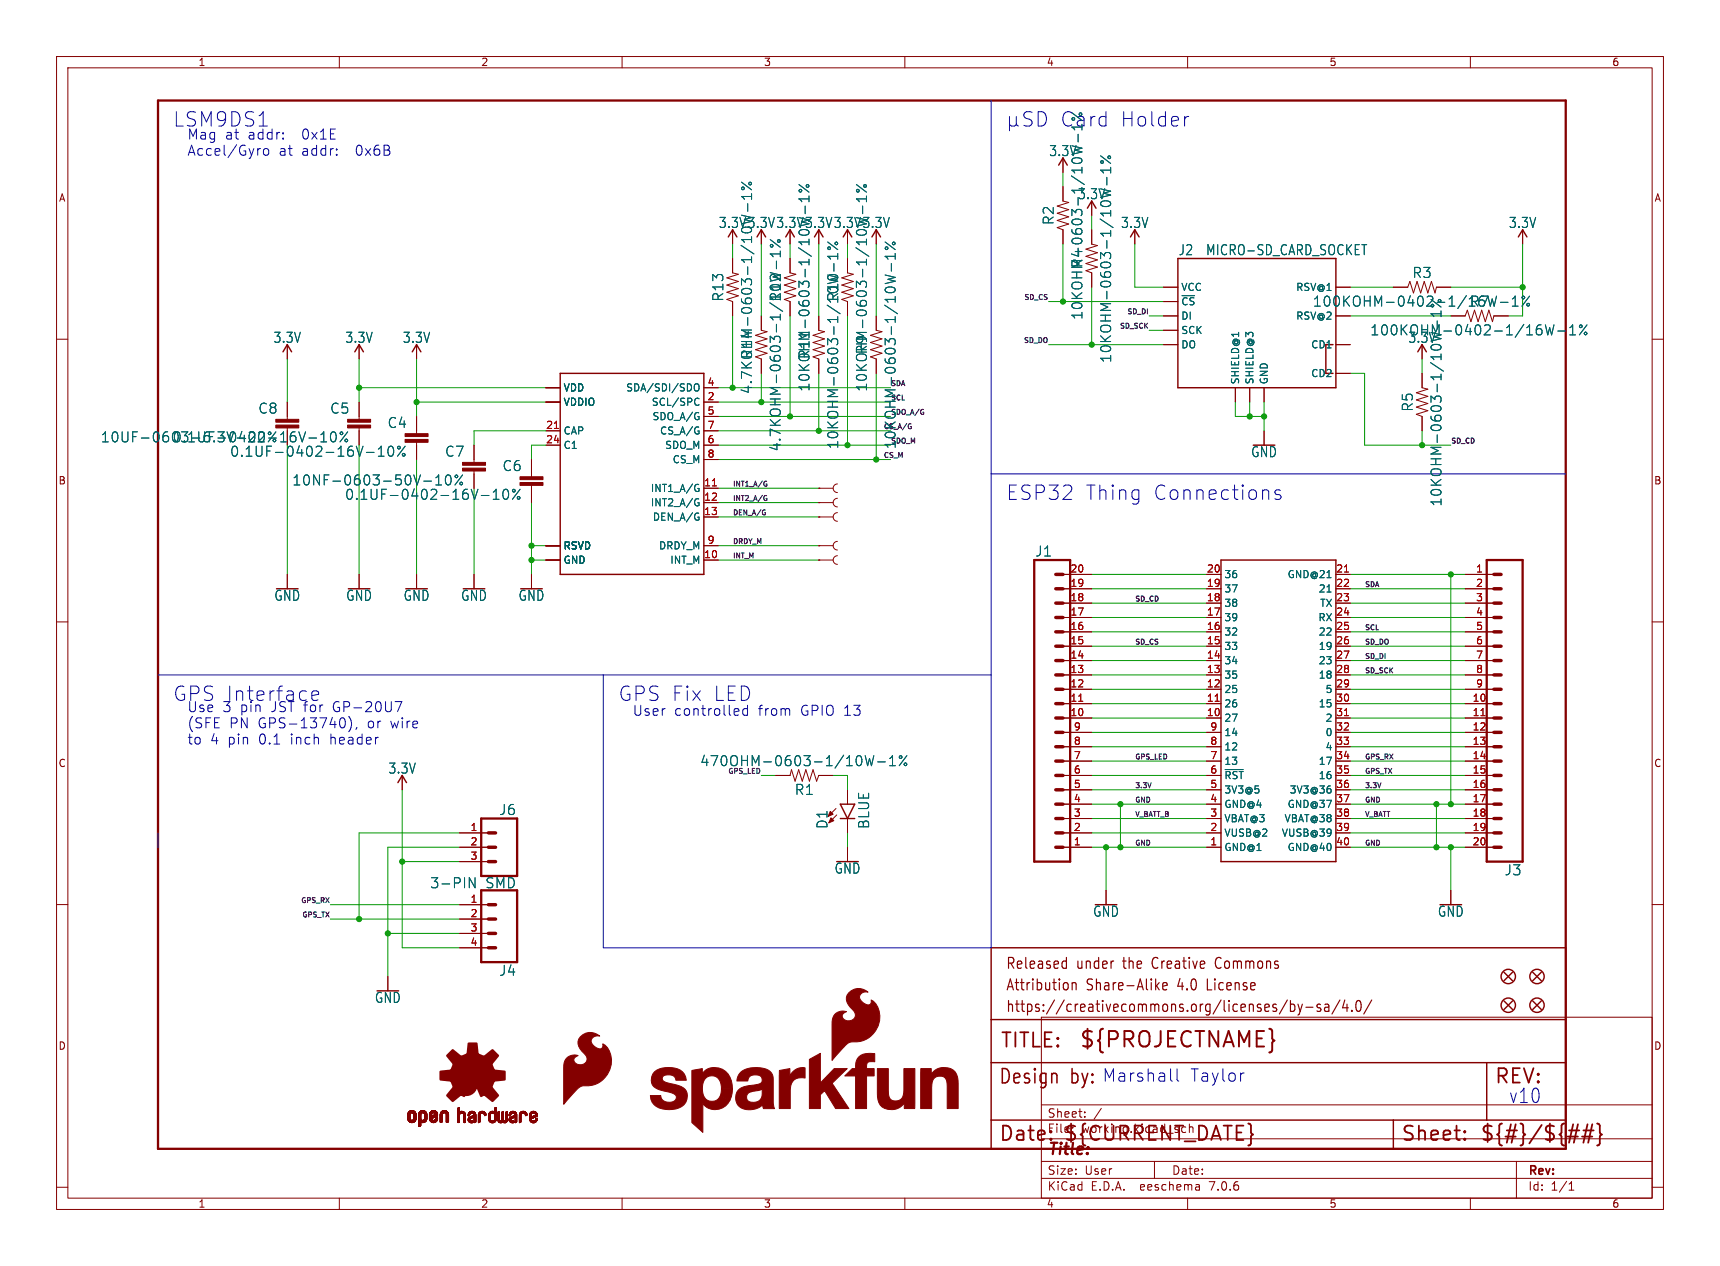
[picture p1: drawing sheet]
<svg xmlns="http://www.w3.org/2000/svg" width="304mm" height="224mm" viewBox="0 0 304 224" stroke-linecap="round" stroke-linejoin="round" font-family="sans-serif">
<defs><g id="words">
<text font-size="3.8" fill="#840000" x="190.8" y="185.7">${PROJECTNAME}</text>
<g font-size="3.5" fill="#0000c2">
<text x="30.5" y="22.6">LSM9DS1</text>
<text x="197.9" y="22.6">Holder</text>
<text x="177.8" y="88.7">ESP32</text>
<text x="191.8" y="88.7">Thing</text>
<text x="203.7" y="88.7">Connections</text>
<text x="30.5" y="124.2">GPS Interface</text>
<text x="109.2" y="124.2">GPS Fix</text>
<text x="125.9" y="124.2">LED</text>
<text x="266.7" y="195.3">v10</text>
</g>
<text font-size="3.5" fill="#006464" x="187.3" y="22.6">Card</text>
<g font-size="3.5" fill="#840000">
<text x="176.8" y="185.7">TITLE:</text>
<text x="176.5" y="192.1">Design</text>
<text x="189.2" y="192.1">by:</text>
<text x="264.2" y="192.1">REV:</text>
<text x="176.5" y="202.2">Date:</text>
<text x="188" y="202.2">${CURRENT_DATE}</text>
<text x="247.6" y="202.2">Sheet:</text>
<text x="261.6" y="202.2">${#}/${##}</text>
</g>
<g font-size="3" fill="#0000c2">
<text x="194.8" y="191.5">Marshall</text>
<text x="210.3" y="191.5">Taylor</text>
</g>
<text font-size="2.8" fill="#840000" x="185.1" y="204.8">Title:</text>
<g font-size="2.7" fill="#840000">
<text x="177.8" y="171.7">Released</text>
<text x="190.4" y="171.7">under</text>
<text x="198.8" y="171.7">the</text>
<text x="204.1" y="171.7">Creative</text>
<text x="215.6" y="171.7">Commons</text>
<text x="177.8" y="175.5">Attribution</text>
<text x="177.8" y="179.3">https://creativecommons.org/licenses/by-sa/4.0/</text>
<text x="192.1" y="175.5">Share-Alike</text>
<text x="208.4" y="175.5">4.0</text>
<text x="213.8" y="175.5">License</text>
</g>
<g font-size="2.5" fill="#0000c2">
<text x="33" y="24.8">Mag</text>
<text x="33" y="27.7">Accel/Gyro</text>
<text x="39.7" y="24.8">at</text>
<text x="43.8" y="24.8">addr:</text>
<text x="49.2" y="27.7">at</text>
<text x="53.3" y="27.7">addr:</text>
<text x="53.5" y="24.8">0x1E</text>
<text x="63" y="27.7">0x6B</text>
<text x="33" y="126.1">Use</text>
<text x="33" y="129">(SFE</text>
<text x="33" y="131.8">to</text>
<text x="37.1" y="131.8">4</text>
<text x="39.3" y="126.1">3</text>
<text x="40.3" y="131.8">pin</text>
<text x="40.5" y="129">PN GPS-13740),</text>
<text x="42.5" y="126.1">pin</text>
<text x="45.8" y="131.8">0.1</text>
<text x="48" y="126.1">JST for</text>
<text x="51.5" y="131.8">inch</text>
<text x="58.5" y="131.8">header</text>
<text x="59" y="126.1">GP-20U7</text>
<text x="65" y="129">or</text>
<text x="69.2" y="129">wire</text>
<text x="111.8" y="126.8">User</text>
<text x="119.1" y="126.8">controlled</text>
<text x="134.1" y="126.8">from</text>
<text x="141.6" y="126.8">GPIO 13</text>
</g>
<g font-size="2.5" fill="#006464">
<text x="185.4" y="27.8">3.3V</text>
<text x="190.5" y="35.5">3.3V</text>
<text x="127" y="40.5">3.3V 3.3V 3.3V 3.3V 3.3V 3.3V</text>
<text x="186.5" y="39.9" transform="rotate(-90 186.5 39.9)">R2</text>
<text x="198.1" y="40.5">3.3V</text>
<text x="266.7" y="40.5">3.3V</text>
<text x="191.6" y="47.5" transform="rotate(-90 191.6 47.5)">R4</text>
<text x="208.3" y="45.4">J2</text>
<text x="213.2" y="45.4">MICRO-SD_CARD_SOCKET</text>
<text x="128.1" y="53.4" transform="rotate(-90 128.1 53.4)">R13</text>
<text x="138.3" y="53.4" transform="rotate(-90 138.3 53.4)">R12</text>
<text x="148.4" y="53.4" transform="rotate(-90 148.4 53.4)">R10</text>
<text x="249.7" y="49.4">R3</text>
<text x="191.6" y="56.7" transform="rotate(-90 191.6 56.7)">10KOHM-0603-1/10W-1%</text>
<text x="232.1" y="54.5">100KOHM-0402-1/16W-1%</text>
<text x="242.2" y="59.5">100KOHM-0402-1/16W-1%</text>
<text x="259.8" y="54.5">R7</text>
<text x="48.3" y="60.9">3.3V</text>
<text x="61" y="60.9">3.3V</text>
<text x="71.1" y="60.9">3.3V</text>
<text x="133.2" y="63.6" transform="rotate(-90 133.2 63.6)">R14</text>
<text x="143.4" y="63.6" transform="rotate(-90 143.4 63.6)">R11</text>
<text x="153.5" y="62.7" transform="rotate(-90 153.5 62.7)">R9</text>
<text x="196.7" y="64.3" transform="rotate(-90 196.7 64.3)">10KOHM-0603-1/10W-1%</text>
<text x="248.9" y="60.9">3.3V</text>
<text x="133.2" y="69.8" transform="rotate(-90 133.2 69.8)">4.7KOHM-0603-1/10W-1%</text>
<text x="143.4" y="69.4" transform="rotate(-90 143.4 69.4)">10KOHM-0603-1/10W-1%</text>
<text x="153.5" y="69.4" transform="rotate(-90 153.5 69.4)">10KOHM-0603-1/10W-1%</text>
<text x="45.6" y="73.4">C8</text>
<text x="58.3" y="73.4">C5</text>
<text x="68.5" y="75.9">C4</text>
<text x="250" y="72.9" transform="rotate(-90 250 72.9)">R5</text>
<text x="17.7" y="78.5">10UF-0603-6.3V-20%</text>
<text x="30.4" y="78.5">0.1UF-0402-16V-10%</text>
<text x="40.6" y="81">0.1UF-0402-16V-10%</text>
<text x="78.6" y="81">C7</text>
<text x="88.8" y="83.5">C6</text>
<text x="138.3" y="79.9" transform="rotate(-90 138.3 79.9)">4.7KOHM-0603-1/10W-1%</text>
<text x="148.4" y="79.5" transform="rotate(-90 148.4 79.5)">10KOHM-0603-1/10W-1%</text>
<text x="158.6" y="79.5" transform="rotate(-90 158.6 79.5)">10KOHM-0603-1/10W-1%</text>
<text x="221.1" y="81.1">GND</text>
<text x="51.6" y="86.1">10NF-0603-50V-10%</text>
<text x="60.9" y="88.6">0.1UF-0402-16V-10%</text>
<text x="255.1" y="89.7" transform="rotate(-90 255.1 89.7)">10KOHM-0603-1/10W-1%</text>
<text x="183" y="98.7">J1</text>
<text x="48.4" y="106.5">GND</text>
<text x="61.1" y="106.5">GND</text>
<text x="71.3" y="106.5">GND</text>
<text x="81.4" y="106.5">GND</text>
<text x="91.6" y="106.5">GND</text>
<text x="68.6" y="137.1">3.3V</text>
<text x="123.7" y="135.7">470OHM-0603-1/10W-1%</text>
<text x="140.5" y="140.8">R1</text>
<text x="88.2" y="144.4">J6</text>
<text x="146.5" y="146.7" transform="rotate(-90 146.5 146.7)">D1</text>
<text x="153.9" y="146.7" transform="rotate(-90 153.9 146.7)">BLUE</text>
<text x="147.5" y="154.7">GND</text>
<text x="266" y="155">J3</text>
<text x="76" y="157.3">3-PIN</text>
<text x="85.8" y="157.3">SMD</text>
<text x="193.2" y="162.4">GND</text>
<text x="254.2" y="162.4">GND</text>
<text x="88.2" y="172.8">J4</text>
<text x="66.2" y="177.6">GND</text>
</g>
<g font-size="2.1" fill="#840000">
<text x="185.1" y="197.9">Sheet:</text>
<text x="185.1" y="200.6">File:</text>
<text x="191.2" y="200.6">working.kicad_sch</text>
<text x="185.1" y="208">Size:</text>
<text x="191.8" y="208">User</text>
<text x="207.1" y="208">Date:</text>
<text x="270.1" y="208.2">Rev:</text>
<text x="185.1" y="210.8">KiCad</text>
<text x="192.9" y="210.8">E.D.A.</text>
<text x="201.8" y="210.8">eeschema</text>
<text x="214.1" y="210.8">7.0.6</text>
<text x="270.1" y="210.8">Id:</text>
<text x="274.2" y="210.8">1/1</text>
</g>
<g font-size="1.8" fill="#840000">
<text x="35" y="11.9">1</text>
<text x="85" y="11.9">2</text>
<text x="135" y="11.9">3</text>
<text x="185" y="11.9">4</text>
<text x="235" y="11.9">5</text>
<text x="285" y="11.9">6</text>
<text x="10.3" y="35.9">A</text>
<text x="292.5" y="35.9">A</text>
<text x="10.3" y="85.9">B</text>
<text x="292.4" y="85.9">B</text>
<text x="10.3" y="135.9">C</text>
<text x="292.4" y="135.9">C</text>
<text x="10.3" y="185.9">D</text>
<text x="292.4" y="185.9">D</text>
<text x="35" y="213.8">1</text>
<text x="85" y="213.8">2</text>
<text x="135" y="213.8">3</text>
<text x="185" y="213.8">4</text>
<text x="235" y="213.8">5</text>
<text x="285" y="213.8">6</text>
</g>
<g font-size="1.8" fill="#006464">
<text x="208.8" y="51.7">VCC</text>
<text x="229.1" y="51.7">RSV@1</text>
<text x="208.8" y="54.2">~{CS}</text>
<text x="208.8" y="56.7">DI</text>
<text x="208.8" y="59.3">SCK</text>
<text x="229.1" y="56.7">RSV@2</text>
<text x="208.8" y="61.8">DO</text>
<text x="231.8" y="61.8">CD1</text>
<text x="99.6" y="72">VDDIO</text>
<text x="99.6" y="69.4">VDD</text>
<text x="110.6" y="69.4">SDA/SDI/SDO</text>
<text x="115.2" y="72">SCL/SPC</text>
<text x="219.3" y="68.1" transform="rotate(-90 219.3 68.1)">SHIELD@1</text>
<text x="221.8" y="68.1" transform="rotate(-90 221.8 68.1)">SHIELD@3</text>
<text x="224.4" y="68.1" transform="rotate(-90 224.4 68.1)">GND</text>
<text x="231.8" y="66.9">CD2</text>
<text x="99.6" y="77.1">CAP</text>
<text x="115.3" y="74.5">SDO_A/G</text>
<text x="116.6" y="77.1">CS_A/G</text>
<text x="99.6" y="79.6">C1</text>
<text x="117.5" y="79.6">SDO_M</text>
<text x="118.9" y="82.1">CS_M</text>
<text x="115" y="87.2">INT1_A/G</text>
<text x="115" y="89.8">INT2_A/G</text>
<text x="115.3" y="92.3">DEN_A/G</text>
<text x="99.6" y="97.4">RSVD</text>
<text x="99.6" y="99.9">GND</text>
<text x="116.4" y="97.4">DRDY_M</text>
<text x="118.4" y="99.9">INT_M</text>
<text x="216.4" y="107.5">38</text>
<text x="216.4" y="105">37</text>
<text x="216.4" y="102.5">36</text>
<text x="227.6" y="102.5">GND@21</text>
<text x="233.1" y="105">21</text>
<text x="233.3" y="107.5">TX</text>
<text x="216.4" y="112.6">32</text>
<text x="216.4" y="110.1">39</text>
<text x="233" y="110.1">RX</text>
<text x="233.1" y="112.6">22</text>
<text x="216.4" y="117.7">34</text>
<text x="216.4" y="115.2">33</text>
<text x="233.1" y="115.2">19</text>
<text x="233.1" y="117.7">23</text>
<text x="216.4" y="125.3">26</text>
<text x="216.4" y="122.8">25</text>
<text x="216.4" y="120.2">35</text>
<text x="233.1" y="120.2">18</text>
<text x="233.1" y="125.3">15</text>
<text x="234.3" y="122.8">5</text>
<text x="216.4" y="127.9">27</text>
<text x="216.4" y="130.4">14</text>
<text x="234.3" y="127.9">2</text>
<text x="234.3" y="130.4">0</text>
<text x="216.4" y="135.5">13</text>
<text x="216.4" y="132.9">12</text>
<text x="233.1" y="135.5">17</text>
<text x="234.3" y="132.9">4</text>
<text x="216.4" y="143.1">GND@4</text>
<text x="216.4" y="140.6">3V3@5</text>
<text x="216.4" y="138">~{RST}</text>
<text x="227.6" y="143.1">GND@37</text>
<text x="227.9" y="140.6">3V3@36</text>
<text x="233.1" y="138">16</text>
<text x="216.4" y="148.2">VUSB@2</text>
<text x="216.4" y="145.6">VBAT@3</text>
<text x="226.6" y="148.2">VUSB@39</text>
<text x="227" y="145.6">VBAT@38</text>
<text x="216.4" y="150.7">GND@1</text>
<text x="227.6" y="150.7">GND@40</text>
</g>
<g font-size="1.8" fill="#a90000">
<text x="125" y="70.9">2</text>
<text x="125" y="68.3">4</text>
<text x="96.5" y="75.9">21</text>
<text x="125" y="73.4">5</text>
<text x="125" y="75.9">7</text>
<text x="96.5" y="78.5">24</text>
<text x="125" y="78.5">6</text>
<text x="125" y="81">8</text>
<text x="124.4" y="86.1">11</text>
<text x="124.4" y="88.6">12</text>
<text x="124.4" y="91.2">13</text>
<text x="124.4" y="98.8">10</text>
<text x="125" y="96.3">9</text>
<text x="189.2" y="101.3">20</text>
<text x="213.3" y="101.3">20</text>
<text x="236.2" y="101.3">21</text>
<text x="260.9" y="101.3">1</text>
<text x="189.2" y="106.4">18</text>
<text x="189.2" y="103.9">19</text>
<text x="213.3" y="106.4">18</text>
<text x="213.3" y="103.9">19</text>
<text x="236.2" y="103.9">22</text>
<text x="236.2" y="106.4">23</text>
<text x="260.9" y="103.9">2</text>
<text x="260.9" y="106.4">3</text>
<text x="189.2" y="111.5">16</text>
<text x="189.2" y="109">17</text>
<text x="213.3" y="111.5">16</text>
<text x="213.3" y="109">17</text>
<text x="236.2" y="109">24</text>
<text x="236.2" y="111.5">25</text>
<text x="260.9" y="109">4</text>
<text x="260.9" y="111.5">5</text>
<text x="189.2" y="119.1">13</text>
<text x="189.2" y="116.6">14</text>
<text x="189.2" y="114">15</text>
<text x="213.3" y="119.1">13</text>
<text x="213.3" y="116.6">14</text>
<text x="213.3" y="114">15</text>
<text x="236.2" y="114">26</text>
<text x="236.2" y="116.6">27</text>
<text x="236.2" y="119.1">28</text>
<text x="260.9" y="114">6</text>
<text x="260.9" y="116.6">7</text>
<text x="260.9" y="119.1">8</text>
<text x="189.2" y="124.2">11</text>
<text x="189.2" y="121.7">12</text>
<text x="213.3" y="124.2">11</text>
<text x="213.3" y="121.7">12</text>
<text x="236.2" y="121.7">29</text>
<text x="236.2" y="124.2">30</text>
<text x="260.3" y="124.2">10</text>
<text x="260.9" y="121.7">9</text>
<text x="189.2" y="126.7">10</text>
<text x="189.8" y="131.8">8</text>
<text x="189.8" y="129.3">9</text>
<text x="213.3" y="126.7">10</text>
<text x="213.9" y="131.8">8</text>
<text x="213.9" y="129.3">9</text>
<text x="236.2" y="126.7">31</text>
<text x="236.2" y="129.3">32</text>
<text x="236.2" y="131.8">33</text>
<text x="260.3" y="126.7">11</text>
<text x="260.3" y="129.3">12</text>
<text x="260.3" y="131.8">13</text>
<text x="189.8" y="136.9">6</text>
<text x="189.8" y="134.4">7</text>
<text x="213.9" y="136.9">6</text>
<text x="213.9" y="134.4">7</text>
<text x="236.2" y="134.4">34</text>
<text x="236.2" y="136.9">35</text>
<text x="260.3" y="134.4">14</text>
<text x="260.3" y="136.9">15</text>
<text x="189.8" y="142">4</text>
<text x="189.8" y="139.4">5</text>
<text x="213.9" y="142">4</text>
<text x="213.9" y="139.4">5</text>
<text x="236.2" y="139.4">36</text>
<text x="236.2" y="142">37</text>
<text x="260.3" y="139.4">16</text>
<text x="260.3" y="142">17</text>
<text x="83.1" y="147.1">1</text>
<text x="83.1" y="149.6">2</text>
<text x="189.8" y="149.6">1</text>
<text x="189.8" y="147.1">2</text>
<text x="189.8" y="144.5">3</text>
<text x="213.9" y="149.6">1</text>
<text x="213.9" y="147.1">2</text>
<text x="213.9" y="144.5">3</text>
<text x="236.2" y="144.5">38</text>
<text x="236.2" y="147.1">39</text>
<text x="236.2" y="149.6">40</text>
<text x="260.3" y="144.5">18</text>
<text x="260.3" y="147.1">19</text>
<text x="260.3" y="149.6">20</text>
<text x="83.1" y="152.1">3</text>
<text x="83.1" y="159.8">1</text>
<text x="83.1" y="162.3">2</text>
<text x="83.1" y="164.8">3</text>
<text x="83.1" y="167.4">4</text>
</g>
<g font-size="1.2" fill="#0f0f0f">
<text x="181" y="53.1">SD_CS</text>
<text x="197.9" y="58.2">SD_SCK</text>
<text x="199.2" y="55.6">SD_DI</text>
<text x="180.9" y="60.7">SD_DO</text>
<text x="157.5" y="70.9">SCL</text>
<text x="157.5" y="68.3">SDA</text>
<text x="156.2" y="81">CS_M</text>
<text x="256.5" y="78.5">SD_CD</text>
<text x="129.5" y="88.7">INT2_A/G</text>
<text x="129.5" y="86.1">INT1_A/G</text>
<text x="129.5" y="91.2">DEN_A/G</text>
<text x="129.5" y="96.3">DRDY_M</text>
<text x="129.5" y="98.8">INT_M</text>
<text x="200.7" y="106.4">SD_CD</text>
<text x="241.3" y="103.9">SDA</text>
<text x="241.3" y="111.5">SCL</text>
<text x="200.7" y="114.1">SD_CS</text>
<text x="241.3" y="119.1">SD_SCK</text>
<text x="241.3" y="116.6">SD_DI</text>
<text x="241.3" y="114.1">SD_DO</text>
<text x="128.6" y="136.9">GPS_LED</text>
<text x="200.7" y="134.4">GPS_LED</text>
<text x="241.3" y="136.9">GPS_TX</text>
<text x="241.3" y="134.4">GPS_RX</text>
<text x="200.7" y="139.5">3.3V</text>
<text x="200.7" y="142">GND</text>
<text x="241.3" y="139.5">3.3V</text>
<text x="241.3" y="142">GND</text>
<text x="200.7" y="149.6">GND</text>
<text x="200.7" y="144.5">V_BATT_B</text>
<text x="241.3" y="144.5">V_BATT</text>
<text x="241.3" y="149.6">GND</text>
<text x="53.1" y="159.8">GPS_RX</text>
<text x="53.3" y="162.3">GPS_TX</text>
</g>
<g font-size="1.2" fill="#006464">
<text x="156.2" y="76">CS_A/G</text>
<text x="157.5" y="73.4">SDO_A/G</text>
<text x="157.5" y="78.5">SDO_M</text>
</g>
</g></defs>
<g fill="none" stroke="#840000" stroke-width=".18">
<path d="M10 10h284.1v203.9h-284.1zM12 12h280.1v199.9h-280.1zM60 10v2M110 10v2M160 10v2M210 10v2M260 10v2M188 33v2.6l1 .2-2.1 .6 2.1 .7-2.1 .6 2.1 .7-2.1 .6 2.1 .6-2.1 .7 1.1 .3v2.6M188 27.9v2.6M193 35.6v2.5M10 60h2M129.5 40.6v2.6"/>
<path d="M129.5 45.7v2.6l1.1 .2-2.1 .6 2.1 .7-2.1 .6 2.1 .7-2.1 .6 2.1 .6-2.1 .7 1 .3v2.6M134.6 40.6v2.6M134.6 55.9v2.5l1 .3-2 .6 2 .6-2 .7 2 .6-2 .6 2 .7-2 .6 1 .4v2.5M139.7 40.6v2.6M139.7 45.7v2.6l1 .2-2 .6 2 .7-2 .6 2 .7-2 .6 2 .6-2 .7 1 .3v2.6M144.8 40.6v2.6M144.8 55.9v2.5l1 .3-2 .6 2 .6-2 .7 2 .6-2 .6 2 .7-2 .6 1 .4v2.5M149.9 40.6v2.6M149.9 45.7v2.6l1 .2-2.1 .6 2.1 .7-2.1 .6 2.1 .7-2.1 .6 2.1 .6-2.1 .7 1.1 .3v2.6M154.9 55.9v2.5l1.1 .3-2.1 .6 2.1 .6-2.1 .7 2.1 .6-2.1 .6 2.1 .7-2.1 .6 1 .4v2.5M154.9 40.6v2.6M193 40.6v2.6l1.1 .2-2.1 .7 2.1 .6-2.1 .6 2.1 .7-2.1 .6 2.1 .6-2.1 .7 1 .4v2.5"/>
<path d="M200.7 40.6v2.6M205.7 53.3h2.6M205.7 55.9h2.6M205.7 50.8h2.6M205.7 58.4h2.6M236.2 55.9h2.6M236.2 50.8h2.6M246.4 50.8h2.5l.4-1 .6 2 .7-2 .6 2 .6-2 .7 2 .6-2 .6 2 .3-1h2.5M256.5 55.9h2.6l.4-1 .6 2 .6-2 .7 2 .6-2 .6 2 .7-2 .6 2 .3-1h2.5M269.2 40.6v2.6M292.1 60h2M50.8 61v2.5"/>
<path d="M50.8 71.1v3.1M50.8 75.7v.5M63.5 61v2.5M63.5 71.1v3.1M63.5 75.7v3M73.7 61v2.5M73.7 73.7v3M73.7 78.2v3.1M83.8 78.7v3.1M96.5 71.1h2.6M96.5 76.2h2.6M96.5 68.6h2.6"/>
<path d="M96.5 78.7h2.6M124.5 71.1h2.5M124.5 76.2h2.5M124.5 68.6h2.5M124.5 78.7h2.5M124.5 73.7h2.5M205.7 61h2.6M218.4 68.6v2.5M221 68.6v2.5M223.5 68.6v2.5M223.5 76.2v2.5M236.2 61h2.6"/>
<path d="M236.2 66h2.6M251.5 61v2.5M251.5 66v2.6l1 .2-2.1 .7 2.1 .6-2.1 .6 2.1 .7-2.1 .6 2.1 .6-2.1 .7 1.1 .4v2.5M83.8 83.3v3.1M94 81.3v3M94 85.9v3M96.5 96.5h2.6M96.5 99.1h2.6M124.5 88.9h2.5M124.5 86.4h2.5M124.5 96.5h2.5M124.5 91.4h2.5"/>
<path d="M124.5 99.1h2.5M124.5 81.3h2.5M144.8 88.9h.1M144.8 86.4h.1M144.8 96.5h.1M144.8 91.4h.1M144.8 99.1h.1M144.8 88.9h2.5M144.8 86.4h2.5M144.8 96.5h2.5M144.8 91.4h2.5M144.8 99.1h2.5"/>
<path d="M148.1 88.1a.76 .76 0 0 0-.8 .8 .76 .76 0 0 0 .8 .8M148.1 85.6a.76 .76 0 0 0-.8 .8 .76 .76 0 0 0 .8 .7M148.1 95.8a.76 .76 0 0 0-.8 .7 .76 .76 0 0 0 .8 .8M148.1 90.7a.76 .76 0 0 0-.8 .7 .76 .76 0 0 0 .8 .8M148.1 98.3a.76 .76 0 0 0-.8 .8 .76 .76 0 0 0 .8 .7M10 110h2M50.8 101.6v2.5M63.5 101.6v2.5M73.7 101.6v2.5M83.8 101.6v2.5M94 101.6v2.5M188 119.4h5"/>
<path d="M188 116.8h5M188 114.3h5M188 111.8h5M188 109.2h5M188 106.7h5M188 104.1h5M188 101.6h5M213.4 119.4h2.5M213.4 116.8h2.5M213.4 114.3h2.5M213.4 111.8h2.5M213.4 109.2h2.5"/>
<path d="M213.4 106.7h2.5M213.4 104.1h2.5M213.4 101.6h2.5M236.2 119.4h2.6M236.2 116.8h2.6M236.2 114.3h2.6M236.2 111.8h2.6M236.2 109.2h2.6M236.2 106.7h2.6M236.2 104.1h2.6M236.2 101.6h2.6M259.1 119.4h5.1"/>
<path d="M259.1 116.8h5.1M259.1 114.3h5.1M259.1 111.8h5.1M259.1 109.2h5.1M259.1 106.7h5.1M259.1 104.1h5.1M259.1 101.6h5.1M292.1 110h2M71.1 137.2v2.5M137.2 137.2h2.5l.3-1.1 .6 2.1 .6-2.1 .7 2.1 .6-2.1 .6 2.1 .7-2.1 .6 2.1 .4-1h2.5M149.9 139.7v2.5M188 127h5"/>
<path d="M188 124.5h5M188 121.9h5M188 139.7h5M188 137.2h5M188 134.6h5M188 132.1h5M188 129.5h5M213.4 127h2.5M213.4 124.5h2.5M213.4 121.9h2.5M213.4 139.7h2.5M213.4 137.2h2.5"/>
<path d="M213.4 134.6h2.5M213.4 132.1h2.5M213.4 129.5h2.5M236.2 127h2.6M236.2 124.5h2.6M236.2 121.9h2.6M236.2 139.7h2.6M236.2 137.2h2.6M236.2 134.6h2.6M236.2 132.1h2.6M236.2 129.5h2.6M259.1 127h5.1"/>
<path d="M259.1 124.5h5.1M259.1 121.9h5.1M259.1 139.7h5.1M259.1 137.2h5.1M259.1 134.6h5.1M259.1 132.1h5.1M259.1 129.5h5.1M10 160h2M81.3 149.9h5.1M81.3 147.3h5.1M81.3 152.4h5.1M147.8 143l-1.4 1.4"/>
<path d="M148 144.1l-1.4 1.4M149.9 144.8v2.5M149.9 149.9v2.5M188 149.9h5M188 147.3h5M188 144.8h5M188 142.2h5M195.6 157.5v2.5M213.4 149.9h2.5M213.4 147.3h2.5M213.4 144.8h2.5M213.4 142.2h2.5"/>
<path d="M236.2 149.9h2.6M236.2 147.3h2.6M236.2 144.8h2.6M236.2 142.2h2.6M256.5 157.5v2.5M259.1 149.9h5.1M259.1 147.3h5.1M259.1 144.8h5.1M259.1 142.2h5.1M292.1 160h2M68.6 172.7v2.6M81.3 160h5.1"/>
<path d="M81.3 162.6h5.1M81.3 165.1h5.1M81.3 167.6h5.1M184.1 179.9h108v32h-108zM184.1 195.4h108M191.8 197.5v.1M191.8 196.7v.1M194.7 196l-1.2 2M10 210h2M60 211.9v2M110 211.9v2M160 211.9v2"/>
<path d="M184.1 208.4h108M184.1 205.4h108M184.1 201.4h108M204.1 205.4v3M210 211.9v2M212 209.6l.1 .9M212.1 210.4l-.1 .1M212.1 209.9h-.1M260 211.9v2M268.1 205.4v6.5M277.5 210.5h.8M277.5 209.4l.4-.4v1.5"/>
<path d="M292.1 210h2"/>
</g>
<g fill="#840000" stroke="#840000" stroke-width=".18">
<path d="M71.6 77.7h4.1v.5h-4.1z"/>
<path d="M71.6 76.7h4.1v.5h-4.1z"/>
<path d="M91.9 85.3h4.1v.6h-4.1z"/>
<path d="M91.9 84.3h4.1v.5h-4.1z"/>
<path d="M81.8 82.8h4.1v.5h-4.1z"/>
<path d="M81.8 81.8h4.1v.5h-4.1z"/>
<path d="M127.6 192.6h1.9v.7l-.4 1.3-1.7-.8z"/>
<path d="M143.1 187.4l2-1.1v5.3l2.4-2.6h2.3l-2.7 2.6 3 4.5h-2.3l-2-3.2-.7 .7v2.5h-2z"/>
<path d="M132.5 192l1.2-.1 .3 1-1.2 .2z"/>
<path d="M137.8 189.3l1.9-.3v1.3a2.34 2.34 0 0 1 2.7-1.4v1.8h-.3a1.97 1.97 0 0 0-2.4 2.2v3.2h-1.9z"/>
<path d="M155.1 189h2v2a7.9 7.9 0 0 0 .3 3.3 1.43 1.43 0 0 0 1.6 .3 1.43 1.43 0 0 0 .8-1.4v-4.2h2l-.1 7.1h-1.8v-1a2.68 2.68 0 0 1-4.5-.1 18.4 18.4 0 0 1-.3-4.4z"/>
<path d="M162.8 189h1.9v1a2.68 2.68 0 0 1 4.5 0 18.3 18.3 0 0 1 .2 4.4v1.7h-1.9v-2a7.9 7.9 0 0 0-.3-3.3 1.42 1.42 0 0 0-1.6-.3 1.42 1.42 0 0 0-.8 1.4l-.1 4.2h-1.9z"/>
<path d="M122.3 189.3l1.9-.3v.9a2.88 2.88 0 0 1 3-1.1 2.88 2.88 0 0 1 2.1 2.4l.2 1.4h-1.9a1.87 1.87 0 0 0-2.2-2.3 2.27 2.27 0 0 0-1.2 2.7 1.64 1.64 0 0 0 1.3 1.8 1.64 1.64 0 0 0 1.9-1l1.7 .8a2.81 2.81 0 0 1-4.8 .6v5.1l-2-1.7z"/>
<path d="M115.7 189.6a4.4 4.4 0 0 1 5 0l.5 .9 .2 .6h-1.9a1.32 1.32 0 0 0-1.8-.9 .65 .65 0 0 0-.6 .7 .65 .65 0 0 0 .7 .6l.3 .1a6.3 6.3 0 0 1 3 1.1 2.23 2.23 0 0 1-1.6 3.4 4 4 0 0 1-4.2-1.1l-.3-1.2h1.8a1.51 1.51 0 0 0 1.2 1.1 1.51 1.51 0 0 0 1.6-.6 .85 .85 0 0 0-.9-1 7.5 7.5 0 0 1-3.1-1.1 1.96 1.96 0 0 1 .1-2.6z"/>
<path d="M151.9 186.9a3.9 3.9 0 0 1 2.7-.5h.1v1.4h-.4a.91 .91 0 0 0-.9 .2 .91 .91 0 0 0-.2 1h1.4v1.3h-1.4v5.8h-1.9v-5.8h-1.9l.8-.8a.99 .99 0 0 1 1.1-.5v-.3a2.67 2.67 0 0 1 .6-1.8z"/>
<path d="M150.1 175.6a2.45 2.45 0 0 1 3.4-.1 1.05 1.05 0 0 0-1.4 .6 1.05 1.05 0 0 0 .6 1.3 .75 .75 0 0 0 1.4-.1l-.1-.4a3.8 3.8 0 0 1 .8 5.4 4.3 4.3 0 0 1-4.2 2 4.8 4.8 0 0 0-2.3 1.9l-1.2 1.4v-6.4a1.94 1.94 0 0 1 2.6-2.3 .82 .82 0 0 0-.8 .9 .82 .82 0 0 0 1 .8 1.1 1.1 0 0 0 1.3-.6 1.1 1.1 0 0 0-.4-1.4 2.08 2.08 0 0 1-.7-3z"/>
<path d="M131 189.7a4.8 4.8 0 0 1 5.3-.1 3.8 3.8 0 0 1 .4 2.6v2.8l.3 1.1h-1.4a.51 .51 0 0 1-.6-.1 .51 .51 0 0 1-.1-.5v-.1a3.3 3.3 0 0 1-4.4 .1 2.19 2.19 0 0 1-.1-2.4 2.19 2.19 0 0 1 2.1-1.1l.3 1.1a.96 .96 0 0 0-.8 1.1 .96 .96 0 0 0 1.2 .8 1.68 1.68 0 0 0 1.6-2.1v-.3l-.8 .3-.3-1a.86 .86 0 0 0 1.1-1.1 1.42 1.42 0 0 0-2.1-.5l-.4 .5a.45 .45 0 0 1-.7 .4h-1.3l.2-.9z"/>
<path d="M102.6 183.4a2.45 2.45 0 0 1 3.4-.1 1.05 1.05 0 0 0-1.4 .5 1.05 1.05 0 0 0 .7 1.4 .75 .75 0 0 0 1.3-.2v-.4a3.8 3.8 0 0 1 .7 5.5 4.3 4.3 0 0 1-4.2 2 4.8 4.8 0 0 0-2.2 1.8l-1.2 1.4v-6.4a1.93 1.93 0 0 1 2.5-2.2 .81 .81 0 0 0-.7 .9 .81 .81 0 0 0 .9 .7 1.09 1.09 0 0 0 1.3-.6 1.09 1.09 0 0 0-.4-1.3 2.08 2.08 0 0 1-.7-3z"/>
<path d="M72.1 197.9h.4z"/>
<path d="M72.1 197.8l.4 .1z"/>
<path d="M72.1 197.8h.4z"/>
<path d="M72.1 197.7l.4 .1z"/>
<path d="M72.1 197.7h.4z"/>
<path d="M72.1 197.6l.4 .1z"/>
<path d="M72.1 197.6h.4z"/>
<path d="M72.1 197.5l.4 .1z"/>
<path d="M72.1 197.5h.4z"/>
<path d="M72.1 197.4l.4 .1z"/>
<path d="M72.1 197.4h.4z"/>
<path d="M72.1 197.3l.4 .1z"/>
<path d="M72.1 197.3h.4z"/>
<path d="M72.1 197.2l.4 .1z"/>
<path d="M72.1 197.2h.4z"/>
<path d="M72.1 197.1l.4 .1z"/>
<path d="M72.1 197.1h.4z"/>
<path d="M72.1 197l.4 .1z"/>
<path d="M72.1 197h.4z"/>
<path d="M72.1 198l.5 .1z"/>
<path d="M72.1 198h.5z"/>
<path d="M72.1 198h.4z"/>
<path d="M72.1 197.9l.4 .1z"/>
<path d="M72.1 196.9l.5 .1z"/>
<path d="M72.1 198.1h.5z"/>
<path d="M72.1 196.9h.5z"/>
<path d="M72.2 198.1h.5z"/>
<path d="M72.2 196.9h.5z"/>
<path d="M72.2 198.1l.5 .1z"/>
<path d="M72.2 196.8l.5 .1z"/>
<path d="M72.2 198.2h.5z"/>
<path d="M72.2 196.8h.5z"/>
<path d="M72.2 196.8h.6z"/>
<path d="M72.2 198.2h1.3z"/>
<path d="M72.2 198.2h.6z"/>
<path d="M72.2 196.8h1.3z"/>
<path d="M72.2 198.3h1.2z"/>
<path d="M72.2 198.2l1.3 .1z"/>
<path d="M72.2 196.7l1.3 .1z"/>
<path d="M72.2 196.7h1.2z"/>
<path d="M72.3 198.3h1.1z"/>
<path d="M72.3 196.7h1.1z"/>
<path d="M72.3 198.3l1.1 .1z"/>
<path d="M72.3 198.4h1z"/>
<path d="M72.3 196.6l1.1 .1z"/>
<path d="M72.3 196.6h1z"/>
<path d="M72.4 198.4h.9z"/>
<path d="M72.4 196.6h.9z"/>
<path d="M72.4 196.6h.8z"/>
<path d="M72.4 198.4h.8z"/>
<path d="M72.4 196.5l.8 .1z"/>
<path d="M72.4 198.4l.8 .1z"/>
<path d="M72.5 198.5h.7z"/>
<path d="M72.5 196.5h.7z"/>
<path d="M72.5 198.5h.6z"/>
<path d="M72.5 196.5h.6z"/>
<path d="M72.6 198.5h.5z"/>
<path d="M72.6 196.5h.5z"/>
<path d="M72.6 198.5h.4z"/>
<path d="M72.7 196.4l.3 .1z"/>
<path d="M72.7 198.5h.3z"/>
<path d="M72.7 196.4h.3z"/>
<path d="M72.7 198.5l.3 .1z"/>
<path d="M72.7 198.6h.2z"/>
<path d="M72.8 196.4h.1z"/>
<path d="M72.9 196.8h.6z"/>
<path d="M72.9 198.2h.6z"/>
<path d="M73 198.2h.5z"/>
<path d="M73 198.1l.5 .1z"/>
<path d="M73 196.8l.5 .1z"/>
<path d="M73 198.1h.5z"/>
<path d="M73 196.9h.5z"/>
<path d="M73.1 198.1h.4z"/>
<path d="M73.1 196.9h.4z"/>
<path d="M73.1 198l.5 .1z"/>
<path d="M73.1 198h.5z"/>
<path d="M73.1 196.9l.5 .1z"/>
<path d="M73.1 196.9h.5z"/>
<path d="M73.1 197h.5z"/>
<path d="M73.2 197.9l.4 .1z"/>
<path d="M73.2 197.9h.4z"/>
<path d="M73.2 197.1h.4z"/>
<path d="M73.2 197l.4 .1z"/>
<path d="M73.2 197h.4z"/>
<path d="M73.2 197.8l.4 .1z"/>
<path d="M73.2 197.8h.4z"/>
<path d="M73.2 197.7l.4 .1z"/>
<path d="M73.2 197.7h.4z"/>
<path d="M73.2 197.6l.4 .1z"/>
<path d="M73.2 197.6h.4z"/>
<path d="M73.2 197.5l.4 .1z"/>
<path d="M73.2 197.5h.4z"/>
<path d="M73.2 197.4l.4 .1z"/>
<path d="M73.2 197.4h.4z"/>
<path d="M73.2 197.3l.4 .1z"/>
<path d="M73.2 197.3h.4z"/>
<path d="M73.2 197.2l.4 .1z"/>
<path d="M73.2 197.2h.4z"/>
<path d="M73.2 197.1l.4 .1z"/>
<path d="M74 199.2h.2z"/>
<path d="M74 199.2h.3z"/>
<path d="M74 199.2h.4z"/>
<path d="M74 199.1l.4 .1z"/>
<path d="M74 199.1h.4z"/>
<path d="M74 199l.4 .1z"/>
<path d="M74 199h.4z"/>
<path d="M74 198.9l.4 .1z"/>
<path d="M74 198.9h.4z"/>
<path d="M74 198.8l.4 .1z"/>
<path d="M74 198.8h.4z"/>
<path d="M74 198.7l.4 .1z"/>
<path d="M74 198.7h.4z"/>
<path d="M74 198.6l.4 .1z"/>
<path d="M74 198.6h.4z"/>
<path d="M74 198.5l.4 .1z"/>
<path d="M74 198.5h.4z"/>
<path d="M74 198.5h.5z"/>
<path d="M74 198.5h1.1z"/>
<path d="M74 198.4l1.1 .1z"/>
<path d="M74 198.4h1.2z"/>
<path d="M74 198.4h1.3z"/>
<path d="M74 198.3l1.3 .1z"/>
<path d="M74 198.3h1.3z"/>
<path d="M74 198.2l1.4 .1z"/>
<path d="M74 198.2h1.4z"/>
<path d="M74 198.2h.7z"/>
<path d="M74 198.2h.6z"/>
<path d="M74 198.1l.6 .1z"/>
<path d="M74 198.1h.6z"/>
<path d="M74 198.1h.5z"/>
<path d="M74 198l.5 .1z"/>
<path d="M74 198h.5z"/>
<path d="M74 198h.4z"/>
<path d="M74 197.9l.4 .1z"/>
<path d="M74 197.9h.4z"/>
<path d="M74 197.8l.4 .1z"/>
<path d="M74 197.8h.4z"/>
<path d="M74 197.7l.4 .1z"/>
<path d="M74 197.7h.4z"/>
<path d="M74 197.6l.4 .1z"/>
<path d="M74 197.6h.4z"/>
<path d="M74 197.5l.4 .1z"/>
<path d="M74 197.5h.4z"/>
<path d="M74 197.4l.4 .1z"/>
<path d="M74 197.4h.4z"/>
<path d="M74 197.3l.4 .1z"/>
<path d="M74 197.3h.4z"/>
<path d="M74 197.2l.4 .1z"/>
<path d="M74 197.2h.4z"/>
<path d="M74 197.1l.4 .1z"/>
<path d="M74 197.1h.4z"/>
<path d="M74 197l.4 .1z"/>
<path d="M74 197h.4z"/>
<path d="M74 197h.5z"/>
<path d="M74 196.9l.5 .1z"/>
<path d="M74.1 199.2l.1 .1z"/>
<path d="M74.1 196.9h.4z"/>
<path d="M74.1 196.9h.5z"/>
<path d="M74.1 196.8l.5 .1z"/>
<path d="M74.1 196.8h.5z"/>
<path d="M74.1 196.8h.6z"/>
<path d="M74.1 196.8h1.3z"/>
<path d="M74.1 196.7l1.3 .1z"/>
<path d="M74.2 196.7h1.1z"/>
<path d="M74.2 196.6l1.1 .1z"/>
<path d="M74.2 196.6h1.1z"/>
<path d="M74.3 196.6h.9z"/>
<path d="M74.4 196.5l.7 .1z"/>
<path d="M74.4 196.5h.7z"/>
<path d="M74.5 198.5h.5z"/>
<path d="M74.5 196.5h.5z"/>
<path d="M74.6 196.4l.3 .1z"/>
<path d="M74.6 198.5h.3z"/>
<path d="M74.6 196.4h.3z"/>
<path d="M74.6 198.5l.3 .1z"/>
<path d="M74.6 196.4h.2z"/>
<path d="M74.7 198.6h.1z"/>
<path d="M74.8 196.8h.6z"/>
<path d="M74.8 198.2h.6z"/>
<path d="M74.9 198.2h.5z"/>
<path d="M74.9 196.8h.5z"/>
<path d="M74.9 198.1l.5 .1z"/>
<path d="M74.9 196.8l.5 .1z"/>
<path d="M74.9 198.1h.5z"/>
<path d="M74.9 196.9h.5z"/>
<path d="M75 198.1h.4z"/>
<path d="M75 196.9h.4z"/>
<path d="M75 198l.4 .1z"/>
<path d="M75 196.9l.4 .1z"/>
<path d="M75 198h.5z"/>
<path d="M75 197h.5z"/>
<path d="M75 197h.4z"/>
<path d="M75.1 198h.4z"/>
<path d="M75.1 197h.4z"/>
<path d="M75.1 197.9l.4 .1z"/>
<path d="M75.1 197.9h.4z"/>
<path d="M75.1 197l.4 .1z"/>
<path d="M75.1 197.1h.4z"/>
<path d="M75.1 197.8l.4 .1z"/>
<path d="M75.1 197.8h.4z"/>
<path d="M75.1 197.7l.4 .1z"/>
<path d="M75.1 197.7h.4z"/>
<path d="M75.1 197.6l.4 .1z"/>
<path d="M75.1 197.6h.4z"/>
<path d="M75.1 197.5l.4 .1z"/>
<path d="M75.1 197.5h.4z"/>
<path d="M75.1 197.4l.4 .1z"/>
<path d="M75.1 197.4h.4z"/>
<path d="M75.1 197.3l.4 .1z"/>
<path d="M75.1 197.3h.4z"/>
<path d="M75.1 197.2l.4 .1z"/>
<path d="M75.1 197.2h.4z"/>
<path d="M75.1 197.1l.4 .1z"/>
<path d="M75.9 198h.5z"/>
<path d="M75.9 198h.4z"/>
<path d="M75.9 197.9l.4 .1z"/>
<path d="M75.9 197.9h.4z"/>
<path d="M75.9 197.8l.4 .1z"/>
<path d="M75.9 197.8h.5z"/>
<path d="M75.9 197.8h.6z"/>
<path d="M75.9 197.7l.6 .1z"/>
<path d="M75.9 197.7h.7z"/>
<path d="M75.9 197.7h.8z"/>
<path d="M75.9 197.6l.9 .1z"/>
<path d="M75.9 197.6h.9z"/>
<path d="M75.9 197.6h1z"/>
<path d="M75.9 197.6h1.1z"/>
<path d="M75.9 197.5l1.1 .1z"/>
<path d="M75.9 197.5h1.1z"/>
<path d="M75.9 197.5h1.2z"/>
<path d="M75.9 197.5h1.3z"/>
<path d="M75.9 197.4l1.3 .1z"/>
<path d="M75.9 197.4h1.3z"/>
<path d="M75.9 197.4h1.4z"/>
<path d="M75.9 197.4h.4z"/>
<path d="M75.9 197.3l.4 .1z"/>
<path d="M75.9 197.3h.4z"/>
<path d="M75.9 197.2l.4 .1z"/>
<path d="M75.9 197.2h.4z"/>
<path d="M75.9 197.1l.4 .1z"/>
<path d="M75.9 197.1h.4z"/>
<path d="M75.9 197l.4 .1z"/>
<path d="M75.9 197h.4z"/>
<path d="M75.9 197h.5z"/>
<path d="M76 198.1h.4z"/>
<path d="M76 198l.4 .1z"/>
<path d="M76 198h.4z"/>
<path d="M76 197h.4z"/>
<path d="M76 196.9l.4 .1z"/>
<path d="M76 196.9h.4z"/>
<path d="M76 198.1h.5z"/>
<path d="M76 196.9h.5z"/>
<path d="M76 198.1l.5 .1z"/>
<path d="M76 198.2h.5z"/>
<path d="M76 196.8l.5 .1z"/>
<path d="M76 196.8h.5z"/>
<path d="M76 198.2h1.3z"/>
<path d="M76 198.2h.6z"/>
<path d="M76 196.8h.6z"/>
<path d="M76 196.8h1.3z"/>
<path d="M76.1 198.2l1.2 .1z"/>
<path d="M76.1 196.7l1.2 .1z"/>
<path d="M76.1 198.3h1.1z"/>
<path d="M76.1 196.7h1.2z"/>
<path d="M76.1 196.7h1.1z"/>
<path d="M76.1 198.3l1.1 .1z"/>
<path d="M76.2 198.4h1z"/>
<path d="M76.2 196.6l1 .1z"/>
<path d="M76.2 198.4h.9z"/>
<path d="M76.2 196.6h1z"/>
<path d="M76.2 196.6h.9z"/>
<path d="M76.3 196.6h.8z"/>
<path d="M76.3 198.4l.7 .1z"/>
<path d="M76.3 196.5l.8 .1z"/>
<path d="M76.3 198.5h.7z"/>
<path d="M76.3 196.5h.7z"/>
<path d="M76.4 198.5h.6z"/>
<path d="M76.4 196.5h.5z"/>
<path d="M76.4 198.5h.5z"/>
<path d="M76.4 197.4h1z"/>
<path d="M76.5 198.5h.4z"/>
<path d="M76.5 197.3l.9 .1z"/>
<path d="M76.5 196.4l.3 .1z"/>
<path d="M76.5 198.5h.3z"/>
<path d="M76.5 198.5l.3 .1z"/>
<path d="M76.5 197.3h.9z"/>
<path d="M76.5 196.4h.3z"/>
<path d="M76.5 198.6h.3z"/>
<path d="M76.6 197.3h.8z"/>
<path d="M76.6 196.4h.2z"/>
<path d="M76.7 197.3h.7z"/>
<path d="M76.7 197.2l.7 .1z"/>
<path d="M76.7 196.8h.6z"/>
<path d="M76.8 198.2h.5z"/>
<path d="M76.8 197.2h.6z"/>
<path d="M76.8 196.8h.5z"/>
<path d="M76.8 198.1l.5 .1z"/>
<path d="M76.8 196.8l.5 .1z"/>
<path d="M76.8 196.9h.5z"/>
<path d="M76.8 198.1h.5z"/>
<path d="M76.9 198.1h.4z"/>
<path d="M76.9 196.9h.4z"/>
<path d="M76.9 196.9h.5z"/>
<path d="M76.9 197.2h.5z"/>
<path d="M76.9 198.1h.5z"/>
<path d="M76.9 196.9l.5 .1z"/>
<path d="M76.9 197h.5z"/>
<path d="M76.9 198l.5 .1z"/>
<path d="M76.9 197.1l.5 .1z"/>
<path d="M76.9 198h.5z"/>
<path d="M76.9 197.1h.5z"/>
<path d="M77 198h.4z"/>
<path d="M77 197.1h.4z"/>
<path d="M77 197h.4z"/>
<path d="M77 197l.4 .1z"/>
<path d="M77 197.9l.4 .1z"/>
<path d="M77 197.9h.4z"/>
<path d="M77 197.8l.4 .1z"/>
<path d="M77 197.8h.4z"/>
<path d="M77.1 197.8h.3z"/>
<path d="M77.1 197.7l.3 .1z"/>
<path d="M77.1 197.7h.3z"/>
<path d="M77.2 197.7h.2z"/>
<path d="M77.3 197.7h.1z"/>
<path d="M77.8 198.5h.3z"/>
<path d="M77.8 198.4l.3 .1z"/>
<path d="M77.8 198.4h.4z"/>
<path d="M77.8 198.3l.4 .1z"/>
<path d="M77.8 198.3h.4z"/>
<path d="M77.8 198.2l.4 .1z"/>
<path d="M77.8 198.2h.4z"/>
<path d="M77.8 198.1l.4 .1z"/>
<path d="M77.8 198.1h.4z"/>
<path d="M77.8 198l.4 .1z"/>
<path d="M77.8 198h.4z"/>
<path d="M77.8 197.9l.4 .1z"/>
<path d="M77.8 197.9h.4z"/>
<path d="M77.8 197.8l.4 .1z"/>
<path d="M77.8 197.8h.4z"/>
<path d="M77.8 197.7l.4 .1z"/>
<path d="M77.8 197.7h.4z"/>
<path d="M77.8 197.6l.4 .1z"/>
<path d="M77.8 197.6h.4z"/>
<path d="M77.8 197.5l.4 .1z"/>
<path d="M77.8 197.5h.4z"/>
<path d="M77.8 197.4l.4 .1z"/>
<path d="M77.8 197.4h.4z"/>
<path d="M77.8 197.3l.4 .1z"/>
<path d="M77.8 197.3h.4z"/>
<path d="M77.8 197.2l.4 .1z"/>
<path d="M77.8 197.2h.4z"/>
<path d="M77.8 197.1l.4 .1z"/>
<path d="M77.8 197.1h.4z"/>
<path d="M77.8 197l.4 .1z"/>
<path d="M77.9 198.5h.2z"/>
<path d="M77.9 197h.4z"/>
<path d="M77.9 198.5h.1z"/>
<path d="M77.9 196.9l.4 .1z"/>
<path d="M77.9 196.9h.4z"/>
<path d="M77.9 196.9h.5z"/>
<path d="M77.9 196.8l.5 .1z"/>
<path d="M77.9 196.8h.6z"/>
<path d="M77.9 196.8h1.3z"/>
<path d="M78 196.8h1.2z"/>
<path d="M78 196.7l1.2 .1z"/>
<path d="M78 196.7h1.2z"/>
<path d="M78 196.7h1.1z"/>
<path d="M78 196.6l1.1 .1z"/>
<path d="M78.1 196.6h1z"/>
<path d="M78.1 196.6h.9z"/>
<path d="M78.2 196.6h.8z"/>
<path d="M78.2 196.5l.8 .1z"/>
<path d="M78.2 196.5h.8z"/>
<path d="M78.2 196.5h.7z"/>
<path d="M78.3 196.5h.6z"/>
<path d="M78.3 196.5h.5z"/>
<path d="M78.4 196.5h.4z"/>
<path d="M78.4 196.4l.4 .1z"/>
<path d="M78.4 196.4h.3z"/>
<path d="M78.5 196.4h.2z"/>
<path d="M78.6 196.8h.6z"/>
<path d="M78.7 196.8h.5z"/>
<path d="M78.7 196.8l.5 .1z"/>
<path d="M78.7 196.9h.5z"/>
<path d="M78.8 196.9h.5z"/>
<path d="M78.8 196.9l.5 .1z"/>
<path d="M78.8 197h.5z"/>
<path d="M78.9 197h.4z"/>
<path d="M78.9 197l.4 .1z"/>
<path d="M78.9 198.5h.3z"/>
<path d="M78.9 198.4l.3 .1z"/>
<path d="M78.9 198.4h.4z"/>
<path d="M78.9 198.3l.4 .1z"/>
<path d="M78.9 198.3h.4z"/>
<path d="M78.9 198.2l.4 .1z"/>
<path d="M78.9 198.2h.4z"/>
<path d="M78.9 198.1l.4 .1z"/>
<path d="M78.9 198.1h.4z"/>
<path d="M78.9 198l.4 .1z"/>
<path d="M78.9 198h.4z"/>
<path d="M78.9 197.9l.4 .1z"/>
<path d="M78.9 197.9h.4z"/>
<path d="M78.9 197.8l.4 .1z"/>
<path d="M78.9 197.8h.4z"/>
<path d="M78.9 197.7l.4 .1z"/>
<path d="M78.9 197.7h.4z"/>
<path d="M78.9 197.6l.4 .1z"/>
<path d="M78.9 197.6h.4z"/>
<path d="M78.9 197.5l.4 .1z"/>
<path d="M78.9 197.5h.4z"/>
<path d="M78.9 197.4l.4 .1z"/>
<path d="M78.9 197.4h.4z"/>
<path d="M78.9 197.3l.4 .1z"/>
<path d="M78.9 197.3h.4z"/>
<path d="M78.9 197.2l.4 .1z"/>
<path d="M78.9 197.2h.4z"/>
<path d="M78.9 197.1l.4 .1z"/>
<path d="M78.9 197.1h.4z"/>
<path d="M78.9 198.5h.2z"/>
<path d="M81 198.5h.1z"/>
<path d="M81 196.1h.2z"/>
<path d="M81 198.5l.1 .1z"/>
<path d="M81 198.5h.2z"/>
<path d="M81 198.4l.2 .1z"/>
<path d="M81 198.4h.2z"/>
<path d="M81 198.3l.2 .1z"/>
<path d="M81 198.3h.2z"/>
<path d="M81 198.2l.2 .1z"/>
<path d="M81 198.2h.2z"/>
<path d="M81 198.1l.2 .1z"/>
<path d="M81 198.1h.2z"/>
<path d="M81 198l.2 .1z"/>
<path d="M81 198h.2z"/>
<path d="M81 197.9l.2 .1z"/>
<path d="M81 197.9h.2z"/>
<path d="M81 197.8l.2 .1z"/>
<path d="M81 197.8h.2z"/>
<path d="M81 197.7l.2 .1z"/>
<path d="M81 197.7h.2z"/>
<path d="M81 197.6l.2 .1z"/>
<path d="M81 197.6h.2z"/>
<path d="M81 197.5l.2 .1z"/>
<path d="M81 197.5h.2z"/>
<path d="M81 197.4l.2 .1z"/>
<path d="M81 197.4h.2z"/>
<path d="M81 197.3l.2 .1z"/>
<path d="M81 197.3h.2z"/>
<path d="M81 197.2l.2 .1z"/>
<path d="M81 197.2h.2z"/>
<path d="M81 197.2h.3z"/>
<path d="M81 197.1l.3 .1z"/>
<path d="M81 197.1h.3z"/>
<path d="M81 197l.3 .1z"/>
<path d="M81 197h.3z"/>
<path d="M81 197h.4z"/>
<path d="M81 196.9l.4 .1z"/>
<path d="M81 196.9h.4z"/>
<path d="M81 196.9h.5z"/>
<path d="M81 196.9h.6z"/>
<path d="M81 196.8l.6 .1z"/>
<path d="M81 196.8h1.2z"/>
<path d="M81 196.8h1.1z"/>
<path d="M81 196.7l1.1 .1z"/>
<path d="M81 196.7h1.1z"/>
<path d="M81 196.7h1z"/>
<path d="M81 196.6l1 .1z"/>
<path d="M81 196.6h.3z"/>
<path d="M81 196.6h.2z"/>
<path d="M81 196.5l.2 .1z"/>
<path d="M81 196.5h.2z"/>
<path d="M81 196.4l.2 .1z"/>
<path d="M81 196.4h.2z"/>
<path d="M81 196.3l.2 .1z"/>
<path d="M81 196.3h.2z"/>
<path d="M81 196.2l.2 .1z"/>
<path d="M81 196.2h.2z"/>
<path d="M81 196.1l.2 .1z"/>
<path d="M81 196l.2 .1z"/>
<path d="M81 196h.2z"/>
<path d="M81 195.9l.2 .1z"/>
<path d="M81.1 195.9h.1z"/>
<path d="M81.4 196.6h.5z"/>
<path d="M81.5 196.6h.3z"/>
<path d="M81.6 196.6h.1z"/>
<path d="M81.7 196.8l.5 .1z"/>
<path d="M81.7 196.9h.5z"/>
<path d="M81.8 196.9h.4z"/>
<path d="M81.9 196.9h.3z"/>
<path d="M81.9 196.9h.4z"/>
<path d="M81.9 196.9l.4 .1z"/>
<path d="M81.9 197h.4z"/>
<path d="M82 197h.3z"/>
<path d="M82 197l.3 .1z"/>
<path d="M82 197.1h.3z"/>
<path d="M82 197.2l.3 .1z"/>
<path d="M82 197.2h.3z"/>
<path d="M82 197.1l.3 .1z"/>
<path d="M82 198.5l.1 .1z"/>
<path d="M82 198.5h.2z"/>
<path d="M82 198.5h.3z"/>
<path d="M82 198.4l.3 .1z"/>
<path d="M82 198.4h.3z"/>
<path d="M82 198.3l.3 .1z"/>
<path d="M82 198.3h.3z"/>
<path d="M82 198.2l.3 .1z"/>
<path d="M82 198.2h.3z"/>
<path d="M82 198.1l.3 .1z"/>
<path d="M82 198.1h.3z"/>
<path d="M82 198l.3 .1z"/>
<path d="M82 198h.3z"/>
<path d="M82 197.9l.3 .1z"/>
<path d="M82 197.9h.3z"/>
<path d="M82 197.8l.3 .1z"/>
<path d="M82 197.8h.3z"/>
<path d="M82 197.7l.3 .1z"/>
<path d="M82 197.7h.3z"/>
<path d="M82 197.6l.3 .1z"/>
<path d="M82 197.6h.3z"/>
<path d="M82 197.5l.3 .1z"/>
<path d="M82 197.5h.3z"/>
<path d="M82 197.4l.3 .1z"/>
<path d="M82 197.4h.3z"/>
<path d="M82 197.3l.3 .1z"/>
<path d="M82 197.3h.3z"/>
<path d="M82.8 198.1h.3z"/>
<path d="M82.8 198l.3 .1z"/>
<path d="M82.8 198h.3z"/>
<path d="M82.8 197.3h.1z"/>
<path d="M82.8 197.3h.2z"/>
<path d="M82.8 197.2l.3 .1z"/>
<path d="M82.8 197.2h.3z"/>
<path d="M82.8 198.2h.3z"/>
<path d="M82.8 198.1l.3 .1z"/>
<path d="M82.8 197.9l.3 .1z"/>
<path d="M82.8 197.9h.3z"/>
<path d="M82.8 197.4h.1z"/>
<path d="M82.8 197.3l.1 .1z"/>
<path d="M82.8 197.1l.3 .1z"/>
<path d="M82.8 197.1h.3z"/>
<path d="M82.8 198.2l.4 .1z"/>
<path d="M82.8 198.2h.4z"/>
<path d="M82.8 197.9h.4z"/>
<path d="M82.8 197.8l.4 .1z"/>
<path d="M82.8 197l.3 .1z"/>
<path d="M82.8 198.3h.5z"/>
<path d="M82.8 198.3h.4z"/>
<path d="M82.8 197.8h.4z"/>
<path d="M82.8 197.8h.5z"/>
<path d="M82.8 197h.3z"/>
<path d="M82.8 197h.4z"/>
<path d="M82.8 198.3h.8z"/>
<path d="M82.8 197.8h.6z"/>
<path d="M82.8 196.9l.4 .1z"/>
<path d="M82.8 196.9h.4z"/>
<path d="M82.9 198.3l.7 .1z"/>
<path d="M82.9 197.7l.5 .1z"/>
<path d="M82.9 196.9h.3z"/>
<path d="M82.9 198.4h.7z"/>
<path d="M82.9 197.7h.6z"/>
<path d="M82.9 196.9h.4z"/>
<path d="M82.9 196.9h.5z"/>
<path d="M82.9 196.8l.5 .1z"/>
<path d="M82.9 197.7h.7z"/>
<path d="M82.9 196.8h1.1z"/>
<path d="M83 198.4h.7z"/>
<path d="M83 197.7h.6z"/>
<path d="M83 196.8h1z"/>
<path d="M83 198.4l.7 .1z"/>
<path d="M83 198.5h.7z"/>
<path d="M83 197.6l.7 .1z"/>
<path d="M83 197.6h.7z"/>
<path d="M83 196.8h.9z"/>
<path d="M83 196.7l.9 .1z"/>
<path d="M83 197.6h.8z"/>
<path d="M83 196.7h.9z"/>
<path d="M83.1 197.6h1z"/>
<path d="M83.1 196.7h.8z"/>
<path d="M83.1 198.5h.6z"/>
<path d="M83.1 196.7h.7z"/>
<path d="M83.1 198.5h.5z"/>
<path d="M83.1 198.5l.5 .1z"/>
<path d="M83.1 196.6l.7 .1z"/>
<path d="M83.2 198.6h.4z"/>
<path d="M83.2 197.6h.9z"/>
<path d="M83.2 196.6h.6z"/>
<path d="M83.2 197.5l.9 .1z"/>
<path d="M83.2 196.6h.5z"/>
<path d="M83.2 197.5h.9z"/>
<path d="M83.3 197.5h.8z"/>
<path d="M83.3 196.6h.3z"/>
<path d="M83.4 197.5h.7z"/>
<path d="M83.4 198.3h.2z"/>
<path d="M83.4 197.4l.7 .1z"/>
<path d="M83.4 196.6h.1z"/>
<path d="M83.4 197.4h.7z"/>
<path d="M83.5 197.4h.6z"/>
<path d="M83.5 196.8l.5 .1z"/>
<path d="M83.5 196.9h.5z"/>
<path d="M83.6 197.4h.5z"/>
<path d="M83.6 196.9h.4z"/>
<path d="M83.6 196.9h.5z"/>
<path d="M83.6 197.3l.5 .1z"/>
<path d="M83.7 196.9h.4z"/>
<path d="M83.7 197.3h.4z"/>
<path d="M83.7 196.9l.4 .1z"/>
<path d="M83.7 197h.4z"/>
<path d="M83.8 197h.3z"/>
<path d="M83.8 197.3h.3z"/>
<path d="M83.8 197.6h.3z"/>
<path d="M83.8 197.1h.3z"/>
<path d="M83.8 197l.3 .1z"/>
<path d="M83.8 197.7h.3z"/>
<path d="M83.8 197.6l.3 .1z"/>
<path d="M83.8 197.2l.3 .1z"/>
<path d="M83.8 197.1l.3 .1z"/>
<path d="M83.8 198.5h.2z"/>
<path d="M83.8 198.5h.3z"/>
<path d="M83.8 198.4l.3 .1z"/>
<path d="M83.8 198.4h.3z"/>
<path d="M83.8 198.3l.3 .1z"/>
<path d="M83.8 198.3h.3z"/>
<path d="M83.8 198.2l.3 .1z"/>
<path d="M83.8 198.2h.3z"/>
<path d="M83.8 198.1l.3 .1z"/>
<path d="M83.8 198.1h.3z"/>
<path d="M83.8 198l.3 .1z"/>
<path d="M83.8 198h.3z"/>
<path d="M83.8 197.9l.3 .1z"/>
<path d="M83.8 197.9h.3z"/>
<path d="M83.8 197.8l.3 .1z"/>
<path d="M83.8 197.8h.3z"/>
<path d="M83.8 197.7l.3 .1z"/>
<path d="M83.8 197.2h.3z"/>
<path d="M83.9 198.5l.1 .1z"/>
<path d="M84.6 198.5l.1 .1z"/>
<path d="M84.6 198.5h.1z"/>
<path d="M84.6 198.5h.2z"/>
<path d="M84.6 198.5h.3z"/>
<path d="M84.6 198.4l.3 .1z"/>
<path d="M84.6 198.4h.3z"/>
<path d="M84.6 198.3l.3 .1z"/>
<path d="M84.6 198.3h.3z"/>
<path d="M84.6 198.2l.3 .1z"/>
<path d="M84.6 198.2h.3z"/>
<path d="M84.6 198.1l.3 .1z"/>
<path d="M84.6 198.1h.3z"/>
<path d="M84.6 198l.3 .1z"/>
<path d="M84.6 198h.3z"/>
<path d="M84.6 197.9l.3 .1z"/>
<path d="M84.6 197.9h.3z"/>
<path d="M84.6 197.8l.3 .1z"/>
<path d="M84.6 197.8h.3z"/>
<path d="M84.6 197.7l.3 .1z"/>
<path d="M84.6 197.7h.3z"/>
<path d="M84.6 197.6l.3 .1z"/>
<path d="M84.6 197.6h.3z"/>
<path d="M84.6 197.5l.3 .1z"/>
<path d="M84.6 197.5h.3z"/>
<path d="M84.6 197.4l.3 .1z"/>
<path d="M84.6 197.4h.3z"/>
<path d="M84.6 197.3l.3 .1z"/>
<path d="M84.6 197.3h.3z"/>
<path d="M84.6 197.2l.3 .1z"/>
<path d="M84.6 197.2h.3z"/>
<path d="M84.6 197.1l.3 .1z"/>
<path d="M84.6 197.1h.3z"/>
<path d="M84.6 197l.3 .1z"/>
<path d="M84.6 197h.3z"/>
<path d="M84.6 197h.4z"/>
<path d="M84.7 197h.3z"/>
<path d="M84.7 196.9l.3 .1z"/>
<path d="M84.7 196.9h.3z"/>
<path d="M84.7 196.9h.4z"/>
<path d="M84.7 196.9h.5z"/>
<path d="M84.7 196.8l.5 .1z"/>
<path d="M84.7 196.8h1.1z"/>
<path d="M84.8 196.8h1z"/>
<path d="M84.8 196.7l.9 .1z"/>
<path d="M84.8 196.7h.9z"/>
<path d="M84.9 196.7h.8z"/>
<path d="M84.9 196.7h.7z"/>
<path d="M85 196.6l.6 .1z"/>
<path d="M85 196.6h.6z"/>
<path d="M85 196.6h.5z"/>
<path d="M85.1 196.6h.3z"/>
<path d="M85.2 196.6h.1z"/>
<path d="M85.3 196.8l.5 .1z"/>
<path d="M85.3 196.9h.5z"/>
<path d="M85.4 196.9h.4z"/>
<path d="M85.5 196.9h.4z"/>
<path d="M85.5 196.9l.4 .1z"/>
<path d="M85.5 197h.4z"/>
<path d="M85.6 197h.3z"/>
<path d="M85.6 197.1h.3z"/>
<path d="M85.6 197l.3 .1z"/>
<path d="M85.7 197.2h.2z"/>
<path d="M85.7 197.1l.2 .1z"/>
<path d="M85.7 197.3h.2z"/>
<path d="M85.7 197.2l.2 .1z"/>
<path d="M85.7 197.3h.1z"/>
<path d="M86.4 197.9h.3z"/>
<path d="M86.4 197.8l.3 .1z"/>
<path d="M86.4 197.8h.3z"/>
<path d="M86.4 197.7l.3 .1z"/>
<path d="M86.4 197.7h.3z"/>
<path d="M86.4 197.6l.3 .1z"/>
<path d="M86.4 197.6h.3z"/>
<path d="M86.4 197.5l.3 .1z"/>
<path d="M86.4 197.5h.3z"/>
<path d="M86.4 197.4l.3 .1z"/>
<path d="M86.4 197.4h.3z"/>
<path d="M86.4 197.3l.3 .1z"/>
<path d="M86.4 197.3h.3z"/>
<path d="M86.4 198h.3z"/>
<path d="M86.4 197.9l.3 .1z"/>
<path d="M86.4 197.2l.3 .1z"/>
<path d="M86.4 197.2h.3z"/>
<path d="M86.4 197.1l.3 .1z"/>
<path d="M86.4 197.1h.3z"/>
<path d="M86.4 198.1h.3z"/>
<path d="M86.4 198l.3 .1z"/>
<path d="M86.4 198.1h.4z"/>
<path d="M86.4 197l.3 .1z"/>
<path d="M86.4 197h.4z"/>
<path d="M86.4 198.2h.4z"/>
<path d="M86.4 198.1l.4 .1z"/>
<path d="M86.5 198.2h.3z"/>
<path d="M86.5 197h.3z"/>
<path d="M86.5 196.9l.3 .1z"/>
<path d="M86.5 198.2l.4 .1z"/>
<path d="M86.5 198.2h.4z"/>
<path d="M86.5 196.9h.3z"/>
<path d="M86.5 196.9h.4z"/>
<path d="M86.5 198.3h.4z"/>
<path d="M86.5 198.3h.5z"/>
<path d="M86.5 198.3h1.1z"/>
<path d="M86.5 196.9h.5z"/>
<path d="M86.5 196.8l.5 .1z"/>
<path d="M86.5 196.8h1.3z"/>
<path d="M86.5 198.3l1.1 .1z"/>
<path d="M86.6 198.4h1z"/>
<path d="M86.6 196.8h1.2z"/>
<path d="M86.6 198.4h.9z"/>
<path d="M86.6 196.7l1.2 .1z"/>
<path d="M86.6 196.7h1.2z"/>
<path d="M86.7 198.4l.8 .1z"/>
<path d="M86.7 196.7h1.1z"/>
<path d="M86.7 198.5h.8z"/>
<path d="M86.7 198.5h.7z"/>
<path d="M86.8 196.6l.6 .1z"/>
<path d="M86.8 198.5h.6z"/>
<path d="M86.8 196.6h.6z"/>
<path d="M86.8 196.6h.5z"/>
<path d="M86.8 198.5l.5 .1z"/>
<path d="M86.8 198.6h.5z"/>
<path d="M86.9 198.6h.4z"/>
<path d="M86.9 196.6h.4z"/>
<path d="M87 196.6h.1z"/>
<path d="M87.1 196.8l.7 .1z"/>
<path d="M87.1 198.3h.5z"/>
<path d="M87.1 196.9h.7z"/>
<path d="M87.2 196.9h.6z"/>
<path d="M87.2 198.3h.5z"/>
<path d="M87.3 196.9h.5z"/>
<path d="M87.3 198.3h.4z"/>
<path d="M87.3 198.2l.4 .1z"/>
<path d="M87.3 198.2h.4z"/>
<path d="M87.3 196.9l.5 .1z"/>
<path d="M87.3 197h.5z"/>
<path d="M87.4 198.2h.3z"/>
<path d="M87.4 197h.4z"/>
<path d="M87.4 198.1l.3 .1z"/>
<path d="M87.4 198.1h.3z"/>
<path d="M87.4 197l.4 .1z"/>
<path d="M87.4 196.6l.4 .1z"/>
<path d="M87.4 197.1h.4z"/>
<path d="M87.4 198.1h.4z"/>
<path d="M87.4 196.6h.4z"/>
<path d="M87.5 198l.3 .1z"/>
<path d="M87.5 198h.3z"/>
<path d="M87.5 197.9l.3 .1z"/>
<path d="M87.5 197.9h.3z"/>
<path d="M87.5 197.8h.3z"/>
<path d="M87.5 197.7h.3z"/>
<path d="M87.5 197.6h.3z"/>
<path d="M87.5 197.5h.3z"/>
<path d="M87.5 197.4l.3 .1z"/>
<path d="M87.5 197.4h.3z"/>
<path d="M87.5 197.3h.3z"/>
<path d="M87.5 197.2h.3z"/>
<path d="M87.5 197.1l.3 .1z"/>
<path d="M87.5 197.1h.3z"/>
<path d="M87.5 196.6h.3z"/>
<path d="M87.5 196.5l.3 .1z"/>
<path d="M87.5 196.5h.3z"/>
<path d="M87.5 196.4l.3 .1z"/>
<path d="M87.5 196.4h.3z"/>
<path d="M87.5 196.3l.3 .1z"/>
<path d="M87.5 196.3h.3z"/>
<path d="M87.5 196.2l.3 .1z"/>
<path d="M87.5 196.2h.3z"/>
<path d="M87.5 196.1h.3z"/>
<path d="M87.5 196l.3 .1z"/>
<path d="M87.5 196h.3z"/>
<path d="M87.5 197.8l.3 .1z"/>
<path d="M87.5 197.7l.3 .1z"/>
<path d="M87.5 197.6l.3 .1z"/>
<path d="M87.5 197.5l.3 .1z"/>
<path d="M87.5 197.3l.3 .1z"/>
<path d="M87.5 197.2l.3 .1z"/>
<path d="M87.5 196.1l.3 .1z"/>
<path d="M87.5 195.9l.3 .1z"/>
<path d="M87.6 195.9h.2z"/>
<path d="M88 198.1h.3z"/>
<path d="M88 198l.3 .1z"/>
<path d="M88 198h.3z"/>
<path d="M88 197.9l.3 .1z"/>
<path d="M88 197.9h.3z"/>
<path d="M88 197.8l.3 .1z"/>
<path d="M88 197.8h.3z"/>
<path d="M88 197.7l.3 .1z"/>
<path d="M88 197.7h.3z"/>
<path d="M88 197.6l.3 .1z"/>
<path d="M88 197.6h.3z"/>
<path d="M88 197.5l.3 .1z"/>
<path d="M88 197.5h.3z"/>
<path d="M88 197.4l.3 .1z"/>
<path d="M88 197.4h.3z"/>
<path d="M88 197.3l.3 .1z"/>
<path d="M88 197.3h.3z"/>
<path d="M88 197.2l.3 .1z"/>
<path d="M88 197.2h.3z"/>
<path d="M88 197.1l.3 .1z"/>
<path d="M88 197.1h.3z"/>
<path d="M88 197l.3 .1z"/>
<path d="M88 197h.3z"/>
<path d="M88 196.9l.3 .1z"/>
<path d="M88 196.9h.3z"/>
<path d="M88 196.8l.3 .1z"/>
<path d="M88 196.8h.3z"/>
<path d="M88 196.7l.3 .1z"/>
<path d="M88 196.7h.3z"/>
<path d="M88.1 198.2h.3z"/>
<path d="M88.1 198.1l.3 .1z"/>
<path d="M88.1 198.1h.3z"/>
<path d="M88.1 198.1h.2z"/>
<path d="M88.1 196.7h.2z"/>
<path d="M88.1 198.3h.3z"/>
<path d="M88.1 198.2l.3 .1z"/>
<path d="M88.1 198.3h1.6z"/>
<path d="M88.1 198.3h.4z"/>
<path d="M88.1 198.4h1.6z"/>
<path d="M88.1 198.3l1.6 .1z"/>
<path d="M88.1 198.4h1.5z"/>
<path d="M88.2 198.4h1.4z"/>
<path d="M88.2 196.6l.1 .1z"/>
<path d="M88.2 198.4l1.4 .1z"/>
<path d="M88.2 198.5h1.4z"/>
<path d="M88.2 196.6h.1z"/>
<path d="M88.2 198.5h.7z"/>
<path d="M88.3 198.5h.5z"/>
<path d="M88.3 198.5l.5 .1z"/>
<path d="M88.3 198.6h.4z"/>
<path d="M88.4 198.6h.3z"/>
<path d="M88.6 198.3h.6z"/>
<path d="M88.6 198.3h.5z"/>
<path d="M88.7 198.3h.4z"/>
<path d="M88.7 198.2l.4 .1z"/>
<path d="M88.7 198.2h.4z"/>
<path d="M88.7 198.1l.4 .1z"/>
<path d="M88.7 198.1h.4z"/>
<path d="M88.7 198.1h.3z"/>
<path d="M88.7 198h.3z"/>
<path d="M88.7 197.9l.3 .1z"/>
<path d="M88.7 197.9h.3z"/>
<path d="M88.7 197.8h.3z"/>
<path d="M88.7 197.7h.3z"/>
<path d="M88.7 197.6l.3 .1z"/>
<path d="M88.7 198l.3 .1z"/>
<path d="M88.7 197.8l.3 .1z"/>
<path d="M88.7 197.7l.3 .1z"/>
<path d="M88.7 197.6h.3z"/>
<path d="M88.7 197.5l.3 .1z"/>
<path d="M88.7 197.5h.3z"/>
<path d="M88.8 197.5h.2z"/>
<path d="M88.8 197.4l.2 .1z"/>
<path d="M88.8 197.4h.2z"/>
<path d="M88.8 197.3l.2 .1z"/>
<path d="M88.8 197.3h.2z"/>
<path d="M88.8 197.2l.2 .1z"/>
<path d="M88.8 197.2h.2z"/>
<path d="M88.8 197.1l.2 .1z"/>
<path d="M88.8 197.1h.2z"/>
<path d="M88.8 197l.2 .1z"/>
<path d="M88.8 197h.2z"/>
<path d="M88.8 196.9l.2 .1z"/>
<path d="M88.8 196.9h.2z"/>
<path d="M88.8 196.8l.2 .1z"/>
<path d="M88.8 196.8h.2z"/>
<path d="M88.8 196.7l.2 .1z"/>
<path d="M88.8 196.7h.2z"/>
<path d="M88.9 196.6l.1 .1z"/>
<path d="M88.9 198.5h.6z"/>
<path d="M88.9 196.6h.1z"/>
<path d="M89 198.5h.5z"/>
<path d="M89 198.5l.5 .1z"/>
<path d="M89 198.6h.4z"/>
<path d="M89.1 198.6h.3z"/>
<path d="M89.3 198.3h.4z"/>
<path d="M89.4 198.3h.3z"/>
<path d="M89.4 198.2l.3 .1z"/>
<path d="M89.4 198.2h.3z"/>
<path d="M89.4 198.1l.3 .1z"/>
<path d="M89.4 198.1h.3z"/>
<path d="M89.5 198.1h.2z"/>
<path d="M89.5 198l.2 .1z"/>
<path d="M89.5 198h.2z"/>
<path d="M89.5 197.9l.2 .1z"/>
<path d="M89.5 197.9h.2z"/>
<path d="M89.5 197.8l.2 .1z"/>
<path d="M89.5 197.8h.2z"/>
<path d="M89.5 197.7l.2 .1z"/>
<path d="M89.5 197.7h.2z"/>
<path d="M89.5 197.6l.2 .1z"/>
<path d="M89.5 197.6h.2z"/>
<path d="M89.5 197.5l.2 .1z"/>
<path d="M89.5 197.5h.2z"/>
<path d="M89.5 197.4l.2 .1z"/>
<path d="M89.5 197.4h.2z"/>
<path d="M89.5 197.3l.2 .1z"/>
<path d="M89.5 197.3h.2z"/>
<path d="M89.5 197.2l.2 .1z"/>
<path d="M89.5 197.2h.2z"/>
<path d="M89.5 197.1l.2 .1z"/>
<path d="M89.5 197.1h.2z"/>
<path d="M89.5 197l.2 .1z"/>
<path d="M89.5 197h.2z"/>
<path d="M89.5 196.9l.2 .1z"/>
<path d="M89.5 196.9h.2z"/>
<path d="M89.5 196.8l.2 .1z"/>
<path d="M89.5 196.8h.2z"/>
<path d="M89.5 196.7l.2 .1z"/>
<path d="M89.5 196.7h.2z"/>
<path d="M89.6 196.6l.1 .1z"/>
<path d="M89.6 196.6h.1z"/>
<path d="M90 198.1l.3 .1z"/>
<path d="M90 198.1h.3z"/>
<path d="M90 198l.3 .1z"/>
<path d="M90 198h.3z"/>
<path d="M90 197.9l.3 .1z"/>
<path d="M90 197.9h.3z"/>
<path d="M90 198.2h.4z"/>
<path d="M90 198.2h.3z"/>
<path d="M90 197.9h.4z"/>
<path d="M90 197.4h.1z"/>
<path d="M90 197.3l.2 .1z"/>
<path d="M90 197.3h.2z"/>
<path d="M90 197.3h.3z"/>
<path d="M90 197.2l.3 .1z"/>
<path d="M90 197.2h.3z"/>
<path d="M90 197.1l.3 .1z"/>
<path d="M90 197.1h.3z"/>
<path d="M90.1 198.3h.4z"/>
<path d="M90.1 198.3h.3z"/>
<path d="M90.1 198.2l.3 .1z"/>
<path d="M90.1 197.8l.3 .1z"/>
<path d="M90.1 197.8h.4z"/>
<path d="M90.1 197.1h.3z"/>
<path d="M90.1 197l.3 .1z"/>
<path d="M90.1 197h.3z"/>
<path d="M90.1 198.3h.7z"/>
<path d="M90.1 197.8h.5z"/>
<path d="M90.1 198.3h.8z"/>
<path d="M90.1 196.9l.4 .1z"/>
<path d="M90.1 197.7l.6 .1z"/>
<path d="M90.1 196.9h.4z"/>
<path d="M90.1 198.3l.8 .1z"/>
<path d="M90.1 197.7h.6z"/>
<path d="M90.1 198.4h.8z"/>
<path d="M90.1 197.7h.7z"/>
<path d="M90.1 196.9h.5z"/>
<path d="M90.2 198.4h.7z"/>
<path d="M90.2 197.7h.6z"/>
<path d="M90.2 196.9h.4z"/>
<path d="M90.2 196.8l.5 .1z"/>
<path d="M90.2 196.8h1.1z"/>
<path d="M90.2 196.8h1z"/>
<path d="M90.2 197.7h.7z"/>
<path d="M90.2 198.4l.7 .1z"/>
<path d="M90.2 197.6l.7 .1z"/>
<path d="M90.2 198.5h.7z"/>
<path d="M90.2 197.6h.8z"/>
<path d="M90.3 198.5h.6z"/>
<path d="M90.3 197.6h.7z"/>
<path d="M90.3 196.7l.9 .1z"/>
<path d="M90.3 196.7h.9z"/>
<path d="M90.3 196.7h.8z"/>
<path d="M90.3 197.6h1.1z"/>
<path d="M90.4 198.5h.5z"/>
<path d="M90.4 196.7h.7z"/>
<path d="M90.4 197.6h1z"/>
<path d="M90.4 198.5l.5 .1z"/>
<path d="M90.4 196.6l.6 .1z"/>
<path d="M90.4 198.6h.5z"/>
<path d="M90.4 197.5l1 .1z"/>
<path d="M90.4 196.6h.6z"/>
<path d="M90.4 197.5h1z"/>
<path d="M90.4 198.6h.4z"/>
<path d="M90.5 197.5h.9z"/>
<path d="M90.5 196.6h.5z"/>
<path d="M90.5 196.6h.4z"/>
<path d="M90.6 197.5h.8z"/>
<path d="M90.6 197.4l.8 .1z"/>
<path d="M90.7 198.3h.1z"/>
<path d="M90.7 197.4h.7z"/>
<path d="M90.7 196.8l.6 .1z"/>
<path d="M90.8 196.9h.5z"/>
<path d="M90.8 197.4h.6z"/>
<path d="M90.9 197.4h.5z"/>
<path d="M90.9 196.9h.4z"/>
<path d="M90.9 197.3l.5 .1z"/>
<path d="M91 197.3h.4z"/>
<path d="M91 196.9l.3 .1z"/>
<path d="M91 197h.3z"/>
<path d="M91 197h.4z"/>
<path d="M91 197l.4 .1z"/>
<path d="M91.1 197.3h.3z"/>
<path d="M91.1 197.1h.3z"/>
<path d="M91.1 197.6h.3z"/>
<path d="M91.1 197.6l.3 .1z"/>
<path d="M91.1 197.2l.3 .1z"/>
<path d="M91.1 197.2h.3z"/>
<path d="M91.1 197.1l.3 .1z"/>
<path d="M91.1 198.5l.1 .1z"/>
<path d="M91.1 198.5h.1z"/>
<path d="M91.1 198.5h.2z"/>
<path d="M91.1 198.5h.3z"/>
<path d="M91.1 198.4l.3 .1z"/>
<path d="M91.1 198.4h.3z"/>
<path d="M91.1 198.3l.3 .1z"/>
<path d="M91.1 198.3h.3z"/>
<path d="M91.1 198.2l.3 .1z"/>
<path d="M91.1 198.2h.3z"/>
<path d="M91.1 198.1l.3 .1z"/>
<path d="M91.1 198.1h.3z"/>
<path d="M91.1 198l.3 .1z"/>
<path d="M91.1 198h.3z"/>
<path d="M91.1 197.9l.3 .1z"/>
<path d="M91.1 197.9h.3z"/>
<path d="M91.1 197.8l.3 .1z"/>
<path d="M91.1 197.8h.3z"/>
<path d="M91.1 197.7l.3 .1z"/>
<path d="M91.1 197.7h.3z"/>
<path d="M91.8 198.5l.2 .1z"/>
<path d="M91.8 198.5h.2z"/>
<path d="M91.8 198.5h.3z"/>
<path d="M91.8 198.4l.3 .1z"/>
<path d="M91.8 198.4h.3z"/>
<path d="M91.8 198.3l.3 .1z"/>
<path d="M91.8 198.3h.3z"/>
<path d="M91.8 198.2l.3 .1z"/>
<path d="M91.8 198.2h.3z"/>
<path d="M91.8 198.1l.3 .1z"/>
<path d="M91.8 198.1h.3z"/>
<path d="M91.8 198l.3 .1z"/>
<path d="M91.8 198h.3z"/>
<path d="M91.8 197.9l.3 .1z"/>
<path d="M91.8 197.9h.3z"/>
<path d="M91.8 197.8l.3 .1z"/>
<path d="M91.8 197.8h.3z"/>
<path d="M91.8 197.7l.3 .1z"/>
<path d="M91.8 197.7h.3z"/>
<path d="M91.8 197.6l.3 .1z"/>
<path d="M91.8 197.6h.3z"/>
<path d="M91.8 197.5l.3 .1z"/>
<path d="M91.8 197.5h.3z"/>
<path d="M91.8 197.4l.3 .1z"/>
<path d="M91.8 197.4h.3z"/>
<path d="M91.8 197.3l.3 .1z"/>
<path d="M91.8 197.3h.3z"/>
<path d="M91.8 197.2l.3 .1z"/>
<path d="M91.8 197.2h.3z"/>
<path d="M91.9 197.1l.2 .1z"/>
<path d="M91.9 197.1h.2z"/>
<path d="M91.9 197.1h.3z"/>
<path d="M91.9 197l.3 .1z"/>
<path d="M91.9 197h.3z"/>
<path d="M91.9 197h.4z"/>
<path d="M91.9 196.9l.4 .1z"/>
<path d="M91.9 196.9h.4z"/>
<path d="M91.9 196.9h.5z"/>
<path d="M92 196.8l.5 .1z"/>
<path d="M92 196.8h1.1z"/>
<path d="M92 196.8h1z"/>
<path d="M92 196.7l1 .1z"/>
<path d="M92.1 196.7h.9z"/>
<path d="M92.1 196.7h.8z"/>
<path d="M92.2 196.7h.7z"/>
<path d="M92.2 196.6l.6 .1z"/>
<path d="M92.2 196.6h.6z"/>
<path d="M92.3 196.6h.5z"/>
<path d="M92.3 196.6h.4z"/>
<path d="M92.5 196.6h.1z"/>
<path d="M92.5 196.8l.6 .1z"/>
<path d="M92.6 196.9h.5z"/>
<path d="M92.7 196.9h.4z"/>
<path d="M92.8 196.9h.3z"/>
<path d="M92.8 196.9l.3 .1z"/>
<path d="M92.8 197h.3z"/>
<path d="M92.8 197h.4z"/>
<path d="M92.9 197h.3z"/>
<path d="M92.9 197.1h.3z"/>
<path d="M92.9 197l.3 .1z"/>
<path d="M92.9 197.2h.3z"/>
<path d="M92.9 197.1l.3 .1z"/>
<path d="M92.9 197.3h.2z"/>
<path d="M92.9 197.3h.3z"/>
<path d="M92.9 197.2l.3 .1z"/>
<path d="M92.9 197.3h.1z"/>
<path d="M93.6 198l.4 .1z"/>
<path d="M93.6 198h.4z"/>
<path d="M93.6 198h.3z"/>
<path d="M93.6 197.9l.3 .1z"/>
<path d="M93.6 197.9h.3z"/>
<path d="M93.6 197.9h.4z"/>
<path d="M93.6 197.8l.4 .1z"/>
<path d="M93.6 197.8h.4z"/>
<path d="M93.6 197.8h.5z"/>
<path d="M93.6 197.8h.6z"/>
<path d="M93.6 197.7l.7 .1z"/>
<path d="M93.6 197.7h.7z"/>
<path d="M93.6 197.7h.8z"/>
<path d="M93.6 197.7h.9z"/>
<path d="M93.6 197.6l.9 .1z"/>
<path d="M93.6 197.6h.9z"/>
<path d="M93.6 197.6h1z"/>
<path d="M93.6 197.6h1.1z"/>
<path d="M93.6 197.5l1.1 .1z"/>
<path d="M93.6 197.5h.4z"/>
<path d="M93.6 197.5h.3z"/>
<path d="M93.6 197.4l.3 .1z"/>
<path d="M93.6 197.4h.3z"/>
<path d="M93.6 197.3l.3 .1z"/>
<path d="M93.6 197.3h.3z"/>
<path d="M93.6 197.2l.3 .1z"/>
<path d="M93.6 197.2h.3z"/>
<path d="M93.6 197.1l.3 .1z"/>
<path d="M93.6 197.1h.4z"/>
<path d="M93.7 198.1h.3z"/>
<path d="M93.7 197.1h.3z"/>
<path d="M93.7 197l.3 .1z"/>
<path d="M93.7 197h.3z"/>
<path d="M93.7 198.1l.3 .1z"/>
<path d="M93.7 198.2h.3z"/>
<path d="M93.7 198.2h.4z"/>
<path d="M93.7 197h.4z"/>
<path d="M93.7 196.9l.4 .1z"/>
<path d="M93.7 196.9h.4z"/>
<path d="M93.7 198.3h.5z"/>
<path d="M93.7 198.2l.4 .1z"/>
<path d="M93.7 196.9h.5z"/>
<path d="M93.8 198.3h.5z"/>
<path d="M93.8 196.9h.5z"/>
<path d="M93.8 198.3h1.1z"/>
<path d="M93.8 196.8l.5 .1z"/>
<path d="M93.8 196.8h1.1z"/>
<path d="M93.8 198.4h1z"/>
<path d="M93.8 198.3l1 .1z"/>
<path d="M93.8 196.8h1z"/>
<path d="M93.9 198.4h.9z"/>
<path d="M93.9 196.7l.9 .1z"/>
<path d="M93.9 196.7h.9z"/>
<path d="M93.9 198.4l.8 .1z"/>
<path d="M93.9 196.7h.8z"/>
<path d="M93.9 198.5h.8z"/>
<path d="M94 198.5h.7z"/>
<path d="M94 196.7h.7z"/>
<path d="M94 198.5h.6z"/>
<path d="M94 196.6l.6 .1z"/>
<path d="M94 197.5h.8z"/>
<path d="M94 196.6h.6z"/>
<path d="M94.1 197.5h.7z"/>
<path d="M94.1 198.5l.5 .1z"/>
<path d="M94.1 196.6h.5z"/>
<path d="M94.1 196.6h.4z"/>
<path d="M94.1 198.6h.5z"/>
<path d="M94.1 198.6h.4z"/>
<path d="M94.2 196.6h.3z"/>
<path d="M94.2 197.5h.7z"/>
<path d="M94.2 197.4l.8 .1z"/>
<path d="M94.3 197.4h.7z"/>
<path d="M94.3 196.6h.1z"/>
<path d="M94.4 197.4h.6z"/>
<path d="M94.4 196.8l.5 .1z"/>
<path d="M94.4 198.3h.5z"/>
<path d="M94.4 196.9h.5z"/>
<path d="M94.5 197.3l.5 .1z"/>
<path d="M94.5 196.9h.4z"/>
<path d="M94.5 198.3h.4z"/>
<path d="M94.5 197.3h.5z"/>
<path d="M94.5 198.2l.4 .1z"/>
<path d="M94.6 198.2h.3z"/>
<path d="M94.6 197.3h.4z"/>
<path d="M94.6 196.9h.4z"/>
<path d="M94.6 196.9h.3z"/>
<path d="M94.6 196.9l.4 .1z"/>
<path d="M94.6 197h.4z"/>
<path d="M94.6 198.2h.4z"/>
<path d="M94.6 198.1l.4 .1z"/>
<path d="M94.7 198.1h.3z"/>
<path d="M94.7 197l.3 .1z"/>
<path d="M94.7 197h.3z"/>
<path d="M94.7 197.1h.3z"/>
<path d="M94.7 197.2l.3 .1z"/>
<path d="M94.7 198l.3 .1z"/>
<path d="M94.7 197.2h.3z"/>
<path d="M94.7 198h.3z"/>
<path d="M94.7 197.1l.3 .1z"/>
<path d="M94.7 197.9l.3 .1z"/>
<path d="M94.7 197.9h.3z"/>
<path d="M94.8 197.9h.2z"/>
<path d="M94.8 197.8l.2 .1z"/>
<path d="M94.8 197.8h.2z"/>
<path d="M94.9 197.8h.1z"/>
<path d="M61.5 75.2h4v.5h-4z"/>
<path d="M61.5 74.2h4v.5h-4z"/>
<path d="M48.8 75.2h4v.5h-4z"/>
<path d="M48.8 74.2h4v.5h-4z"/>
<path d="M146.9 144.7l.5 .5-.8 .3z"/>
</g>
<g fill="none" stroke="#006464" stroke-width=".18">
<path d="M131.1 32.2l1.8 1.4M132.2 36v1.4M132.9 34.2v1.1M132.9 34.8h-1.8l.5 .5M141.3 32.6l1.8 1.4M142.4 36.4v1.4M143.1 35.2h-1.8l.5 .5M143.1 34.7v1M151.4 32.6l1.8 1.4M152.5 36.4v1.4M153.2 35.2h-1.8l.5 .5M153.2 34.7v1"/>
<path d="M189.5 25.8l1.8 .4-1.3 .3 1.3 .4-1.8 .4M190.6 23.7v1.4M194.6 33.4l1.8 .4-1.3 .4 1.3 .3-1.8 .4M194.6 27.6l1.8 1.3M195.7 31.4v1.3M196.4 29.6v1M196.4 30.1h-1.8l.5 .5M136.2 42.4l1.8 1.3M137.3 46.2v1.3M138 44.9h-1.8l.5 .5M138 44.4v1M146.4 42.8l1.7 1.4"/>
<path d="M147.5 46.6v1.4M148.1 45.3h-1.7l.5 .5M148.1 44.8v1M156.5 48.6l1.8 .5-1.3 .3 1.3 .3-1.8 .5M156.5 42.8l1.8 1.4M157.6 46.6v1.4M158.3 44.8v1M158.3 45.3h-1.8l.5 .5M240.8 43.3h.9M254.1 56.8v1.3M254.8 55v1M254.8 55.5h-1.8l.5 .5"/>
<path d="M264.6 52.4l-.4 1.8-.3-1.3-.4 1.3M265.3 53.5h1.4M267.4 54.2h1M267.4 52.9l.5-.5v1.8M270.5 52.4l-1.4 1.8M273.3 57.5l.4 1.7 .3-1.2 .4 1.2 .4-1.7M275.5 58.6h1.3M277.6 59.2h1M277.6 58l.5-.5v1.7M280.6 57.5l-1.3 1.7M54.6 77.5h1.4M56.7 78.2h1.1"/>
<path d="M56.7 76.9l.5-.5v1.8M58.6 76.6l.4-.2a1.11 1.11 0 0 1 0 1.8h-.1a1.08 1.08 0 0 1-.3-1.6zM61.5 76.4l-1.4 1.8M66.9 79.4l.5-.5v1.8M68.8 79.1l.4-.2a1.11 1.11 0 0 1 0 1.8h-.2a1.08 1.08 0 0 1-.2-1.6zM71.6 78.9l-1.3 1.8M122.8 68.1l.3-.2a.43 .43 0 0 1 .5 .4v.4a.42 .42 0 0 1-.4 .5 .42 .42 0 0 1-.4-.5zM123.2 70.4l.4 .2M123.4 76.2h.2l-.1 .5M123.6 71.6l-.4 .1M64.8 80h1.3M66.9 80.7h1"/>
<path d="M74.9 85.1h1.4M77.1 85.8h1M77.1 84.5l.5-.5v1.8M78.9 84.2l.4-.2a1.11 1.11 0 0 1 0 1.8h-.1a1.08 1.08 0 0 1-.3-1.6zM81.8 84l-1.4 1.8M85.1 87.6h1.4M87.2 88.3h1M87.2 87l.5-.5v1.8M89.1 86.7l.4-.2a1.11 1.11 0 0 1 0 1.8h-.2a1.08 1.08 0 0 1-.2-1.6zM92 86.5l-1.4 1.8M123.2 85.7h.3M123.2 88.2l.3 .1"/>
<path d="M123.4 86.4h.2v.4l-.4 .1M123.4 88.9h.2v.5l-.4 .1M123.4 91.5h.2l-.1 .5M234.6 104.7h.8M153 133.7l.4 1.7 .4-1.2 .3 1.2 .4-1.7M155.2 134.8h1.3M157.3 135.4h1M157.3 134.2l.5-.5v1.7M160.4 133.7l-1.4 1.7M216.6 136.1h3.2M83 155.2l1 1.8v-1.8"/>
<circle cx="131.4" cy="33.3" r=".25"/>
<circle cx="132.6" cy="32.5" r=".25"/>
<circle cx="141.5" cy="33.7" r=".25"/>
<circle cx="142.8" cy="32.9" r=".25"/>
<circle cx="151.7" cy="33.7" r=".25"/>
<circle cx="153" cy="32.9" r=".25"/>
<circle cx="194.9" cy="28.7" r=".25"/>
<circle cx="196.1" cy="27.8" r=".25"/>
<circle cx="136.4" cy="43.5" r=".25"/>
<circle cx="137.7" cy="42.6" r=".25"/>
<circle cx="146.6" cy="43.9" r=".25"/>
<circle cx="147.9" cy="43.1" r=".25"/>
<circle cx="156.8" cy="43.9" r=".25"/>
<circle cx="158" cy="43" r=".25"/>
<circle cx="269.4" cy="52.6" r=".25"/>
<circle cx="270.2" cy="53.9" r=".25"/>
<circle cx="279.5" cy="57.7" r=".25"/>
<circle cx="280.4" cy="59" r=".25"/>
<circle cx="60.4" cy="76.6" r=".25"/>
<circle cx="61.2" cy="77.9" r=".25"/>
<circle cx="70.5" cy="79.2" r=".25"/>
<circle cx="71.4" cy="80.5" r=".25"/>
<circle cx="80.7" cy="84.2" r=".25"/>
<circle cx="81.5" cy="85.5" r=".25"/>
<circle cx="90.9" cy="86.8" r=".25"/>
<circle cx="91.7" cy="88.1" r=".25"/>
<circle cx="159.3" cy="133.9" r=".25"/>
<circle cx="160.1" cy="135.2" r=".25"/>
</g>
<path d="M27.9 17.8h249v185.4h-249zM182.9 99.1h6.3v53.3h-6.3zM262.9 99.1h6.3v53.3h-6.3zM85.1 144.8h6.3v10.1h-6.3zM85.1 157.5h6.3v12.7h-6.3z" fill="none" stroke="#840000" stroke-width=".41"/>
<g fill="none" stroke="#840000" stroke-width=".61">
<path d="M186.7 119.4h1.3M186.7 116.8h1.3M186.7 114.3h1.3M186.7 111.8h1.3M186.7 109.2h1.3M186.7 106.7h1.3M186.7 104.1h1.3M186.7 101.6h1.3M264.2 119.4h1.2M264.2 116.8h1.2M264.2 114.3h1.2M264.2 111.8h1.2"/>
<path d="M264.2 109.2h1.2M264.2 106.7h1.2M264.2 104.1h1.2M264.2 101.6h1.2M186.7 139.7h1.3M186.7 137.2h1.3M186.7 134.6h1.3M186.7 132.1h1.3M186.7 129.5h1.3M186.7 127h1.3M186.7 124.5h1.3M186.7 121.9h1.3"/>
<path d="M264.2 139.7h1.2M264.2 137.2h1.2M264.2 134.6h1.2M264.2 132.1h1.2M264.2 129.5h1.2M264.2 127h1.2M264.2 124.5h1.2M264.2 121.9h1.2M86.4 149.9h1.2M86.4 147.3h1.2M86.4 152.4h1.2M186.7 149.9h1.3"/>
<path d="M186.7 147.3h1.3M186.7 144.8h1.3M186.7 142.2h1.3M264.2 149.9h1.2M264.2 147.3h1.2M264.2 144.8h1.2M264.2 142.2h1.2M86.4 160h1.2M86.4 162.6h1.2M86.4 165.1h1.2M86.4 167.6h1.2"/>
</g>
<path d="M98 75.8h.8M126 85.9h.7M237.7 101.2h.8M190.7 124h.8M214.9 124h.7M237.7 126.6h.8M261.9 126.6h.7" fill="none" stroke="#a90000" stroke-width=".18"/>
<g fill="none" stroke="#840000" stroke-width=".25">
<path d="M187.2 29.2l.8-1.3 .7 1.3M192.3 36.8l.7-1.2 .8 1.2M128.8 41.9l.7-1.3 .8 1.3M133.9 41.9l.7-1.3 .8 1.3M138.9 41.9l.8-1.3 .8 1.3M144 41.9l.8-1.3 .7 1.3M149.1 41.9l.8-1.3 .7 1.3M154.2 41.9l.7-1.3 .8 1.3M199.9 41.9l.8-1.3 .7 1.3M208.3 45.7h27.9v22.9h-27.9zM268.5 41.9l.7-1.3 .8 1.3M50 62.2l.8-1.2 .8 1.2"/>
<path d="M62.7 62.2l.8-1.2 .8 1.2M72.9 62.2l.8-1.2 .7 1.2M99.1 66h25.4v35.6h-25.4zM235.7 61h-1.3v5M250.7 62.2l.8-1.2 .7 1.2M215.9 99.1h20.3v53.3h-20.3zM70.4 138.4l.7-1.2 .8 1.2M148.6 144.8h2.5M148.6 142.2h2.5l-1.2 2.6zM175.3 167.6h101.6v35.6h-101.6zM265.9 177l1.6 1.6M265.9 172l1.6 1.5"/>
<path d="M267.5 177l-1.6 1.6M267.5 172l-1.6 1.5M271 172l1.5 1.5M271 177l1.5 1.6M272.5 172l-1.5 1.5M272.5 177l-1.5 1.6M175.3 198.1h101.6M175.3 180.3h101.6M175.3 188h101.6M246.4 198.1v5.1M262.9 188v10.1"/>
<circle cx="266.7" cy="177.8" r="1.27"/>
<circle cx="266.7" cy="172.7" r="1.27"/>
<circle cx="271.8" cy="177.8" r="1.27"/>
<circle cx="271.8" cy="172.7" r="1.27"/>
</g>
<path d="M79.1 186.7l.9-1 1.5 1.2 .9-.3 .3-.2 .2-1.8h1.4l.1 1.8 .9 .4 .3 .1 1.5-1.2 1 1-1.2 1.5 .3 .9 .2 .3 1.8 .1v1.4l-1.8 .2-.4 .9-.1 .3 1.2 1.5-1 .9-1.5-1.1-.5 .3-.9-2a1.79 1.79 0 0 1-2.7 1.5 1.79 1.79 0 0 1 .3-3.2l.1 .1a1.77 1.77 0 0 1 1 1.6l-.8 2-.6-.3-1.5 1.1-.9-.9 1.1-1.5-.5-1.2-1.8-.2v-1.4l1.8-.1 .5-.9v-.3z" fill="#840000" stroke="#840000" stroke-width=".38"/>
<g fill="none" stroke="#840000" stroke-width=".32">
<path d="M277.4 199.9h1.9M279 198.9l-.7 3.2M280 199.9h1.8M280.7 198.9l-.7 3.2M281.6 198.9l-.8 3.2M282.4 198.7l.4 .2 .1 .2v1.2l.4 .4-.4 .3v1.2l-.1 .3-.4 .1M185.8 201.4l.1 .1-.1 .1M259 201.4l.1 .1-.1 .1M259 201.4l-.1 .1 .1 .1M259 200.1v.2M259 201.4v.2M259 200.1l.1 .1-.1 .1"/>
<path d="M259 200.1l-.1 .1 .1 .1M277.2 201h1.8M279.7 201h1.9"/>
</g>
<g fill="none" stroke="#840000" stroke-width=".21">
<path d="M188.1 170l.5 .1M188.6 169.3v2M188.6 171.2l-.5 .1M188.8 174v.9M189.6 173.8v1.3M189.6 174a.4 .4 0 0 1 .6-.1l.1 1.2M204.5 174.4l.5 .7M205 173.8l-.6 .7M205.6 174.4l.8-.1-.1-.4-.5-.1-.2 .3 .1 .9 .1 .1 .5-.1M227.6 176.9l-1.4 2.5M228.2 177v1.9M228.2 177.7l.5-.1 .3 .4v.5l-.2 .3-.1 .1-.5-.1"/>
<path d="M229.5 177.6l.4 1.3M229.9 178.9l-.2 .5-.2 .1M230.3 177.6l-.4 1.3M230.9 178.2h1.3M233.5 177.7l-.4-.1a.34 .34 0 0 0-.2 .3 .34 .34 0 0 0 .2 .4h.2a.34 .34 0 0 1 .3 .3 .34 .34 0 0 1-.3 .3l-.4-.1M234.3 177.7l.1-.1 .5 .1 .1 1.2M235 178.1l-.6 .1a.4 .4 0 0 0-.2 .3 .4 .4 0 0 0 .2 .4l.6-.1M236.9 176.9l-1.4 2.5M237.8 176.9l-.4 1.4h1M238.2 177.6v1.3M239 178.7v.2M240 177.1a.37 .37 0 0 1 .4-.1 .37 .37 0 0 1 .2 .3l.1 .9a.71 .71 0 0 1-.4 .7h-.2a1.44 1.44 0 0 1-.1-1.8z"/>
<path d="M242.6 176.9l-1.4 2.5"/>
</g>
<path d="M161 75.5h.1v.3h-.1M161 74.9l.1 .1M163.2 72.9h.1v.4M135.2 90.7h.2l-.1 .3M135.4 87.6l.2 .1M135.4 85.1l.2 .1M135.4 88.2h.2v.3h-.2M135.4 85.6h.2v.3l-.2 .1" fill="none" stroke="#0f0f0f" stroke-width=".18"/>
<g fill="none" stroke="#0000c2" stroke-width=".18">
<path d="M175.3 17.8v149.8h-68.6v-48.2M182.5 19.9l-1-.1a.62 .62 0 0 0-.5 .6 .62 .62 0 0 0 .5 .6 .93 .93 0 0 1 1 .6 .65 .65 0 0 1-.5 .7l-1-.1M183.6 19.8a1.34 1.34 0 0 1 1.4 .8 1.34 1.34 0 0 1-.4 1.6l-1 .1zM45.9 26.3h.2M46.8 26.4a.48 .48 0 0 1 .7 .2v.5a.48 .48 0 0 1-.5 .4 .48 .48 0 0 1-.4-.4v-.5zM50.1 24.4v.2M50.1 23.5v.2M59.5 27.3v.2M59.5 26.4v.1M178.5 20.6v2.5M178.5 21.9l.4 .4h.5l.3-.4M179.7 21.9l.4 .4"/>
<path d="M179.7 20.6v1.3M210.2 20.6a.65 .65 0 0 0-.7 .5M175.3 83.8h101.6M226.4 86.8l-.6-.2-.4 .4 .2 .4 .8 .2 .1 .2-.1 .4-.2 .1-.8-.1M27.9 119.4h147.4M55.1 123l1.2-.2-.1-.5-.2-.1-.7 .1-.2 .3v.9M60.6 127a1.11 1.11 0 0 1 0 1.7M61.7 126.8a2.09 2.09 0 0 1 0 2.5M63.1 128.7l-.2 .3M69.9 124.1h1.2l-.8 1.8M130.6 125.4l.1 .4-.9 .1M131.5 125.4l-.2 .3 .1 .7 .3 .1 .5-.1"/>
<path d="M132.2 124.7v1.8M27.9 147.3v2.6M207.1 191.1l.2 .1M208.1 189.1v1.8l.3 .3M219.8 189.8h.2"/>
</g>
<g fill="none" stroke="#009600" stroke-width=".18">
<path d="M188 30.5v2.5M193 38.1v2.5M129.5 43.2v2.5M129.5 55.9v12.7M134.6 43.2v12.7M139.7 43.2v2.5M139.7 55.9v17.8M144.8 43.2v12.7M149.9 43.2v2.5M149.9 55.9v22.8M154.9 43.2v12.7M185.4 53.3h20.3"/>
<path d="M188 43.2v10.1M193 50.8v10.2M200.7 43.2v7.6h5M203.2 55.9h2.5M203.2 58.4h2.5M238.8 55.9h17.7M238.8 50.8h7.6M256.5 50.8h12.7M269.2 43.2v12.7h-2.5M50.8 63.5v7.6M50.8 78.7v22.9M63.5 63.5v7.6"/>
<path d="M63.5 78.7v22.9M63.5 68.6h33M73.7 63.5v10.2M73.7 71.1h22.8M96.5 78.7h-2.5v2.6M96.5 76.2h-12.7v2.5M127 78.7h30.5M127 71.1h30.5M127 76.2h30.5M127 68.6h30.5M127 73.7h30.5M134.6 66v5.1"/>
<path d="M144.8 66v10.2M154.9 66v15.3M185.4 61h20.3M218.4 71.1v2.6h5.1M221 71.1v2.6M223.5 71.1v5.1M238.8 66h2.5v12.7h15.2M251.5 63.5v2.5M251.5 76.2v2.5M73.7 81.3v20.3M83.8 86.4v15.2M94 99.1h2.5"/>
<path d="M94 88.9v12.7M94 96.5h2.5M127 86.4h17.8M127 91.4h17.8M127 99.1h17.8M127 96.5h17.8M127 81.3h30.5M127 88.9h17.8M193 114.3h20.4M193 119.4h20.4M193 111.8h20.4M193 116.8h20.4"/>
<path d="M193 101.6h20.4M193 104.1h20.4M193 109.2h20.4M193 106.7h20.4M238.8 114.3h20.3M238.8 119.4h20.3M238.8 111.8h20.3M238.8 116.8h20.3M238.8 101.6h20.3M238.8 104.1h20.3M238.8 109.2h20.3M238.8 106.7h20.3"/>
<path d="M256.5 101.6v40.6M71.1 139.7v27.9h10.2M134.6 137.2h2.6M147.3 137.2h2.6v2.5M193 137.2h20.4M193 134.6h20.4M193 127h20.4M193 132.1h20.4M193 124.5h20.4M193 129.5h20.4M193 121.9h20.4M193 139.7h20.4"/>
<path d="M238.8 137.2h20.3M238.8 134.6h20.3M238.8 127h20.3M238.8 132.1h20.3M238.8 124.5h20.3M238.8 129.5h20.3M238.8 121.9h20.3M238.8 139.7h20.3M71.1 152.4h10.2M81.3 147.3h-17.8v15.3M81.3 149.9h-12.7v22.8M149.9 147.3v2.6"/>
<path d="M193 147.3h20.4M193 149.9h20.4M193 142.2h20.4M193 144.8h20.4M195.6 149.9v7.6M198.1 142.2v7.7M238.8 147.3h20.3M238.8 149.9h20.3M238.8 142.2h20.3M238.8 144.8h20.3M254 142.2v7.7M256.5 149.9v7.6"/>
<path d="M58.4 162.6h22.9M58.4 160h22.9M68.6 165.1h12.7"/>
</g>
<g fill="#009600" stroke="#009600" stroke-width=".18">
<circle cx="154.9" cy="81.3" r=".46"/>
<circle cx="149.9" cy="78.7" r=".46"/>
<circle cx="63.5" cy="162.6" r=".46"/>
<circle cx="68.6" cy="165.1" r=".46"/>
<circle cx="71.1" cy="152.4" r=".46"/>
<circle cx="94" cy="96.5" r=".46"/>
<circle cx="94" cy="99.1" r=".46"/>
<circle cx="73.7" cy="71.1" r=".46"/>
<circle cx="63.5" cy="68.6" r=".46"/>
<circle cx="129.5" cy="68.6" r=".46"/>
<circle cx="134.6" cy="71.1" r=".46"/>
<circle cx="139.7" cy="73.7" r=".46"/>
<circle cx="144.8" cy="76.2" r=".46"/>
<circle cx="188" cy="53.3" r=".46"/>
<circle cx="195.6" cy="149.9" r=".46"/>
<circle cx="198.1" cy="142.2" r=".46"/>
<circle cx="198.1" cy="149.9" r=".46"/>
<circle cx="256.5" cy="101.6" r=".46"/>
<circle cx="251.5" cy="78.7" r=".46"/>
<circle cx="269.2" cy="50.8" r=".46"/>
<circle cx="223.5" cy="73.7" r=".46"/>
<circle cx="256.5" cy="142.2" r=".46"/>
<circle cx="254" cy="142.2" r=".46"/>
<circle cx="256.5" cy="149.9" r=".46"/>
<circle cx="221" cy="73.7" r=".46"/>
<circle cx="193" cy="61" r=".46"/>
<circle cx="254" cy="149.9" r=".46"/>
</g>
<use href="#words"/>
</svg>
